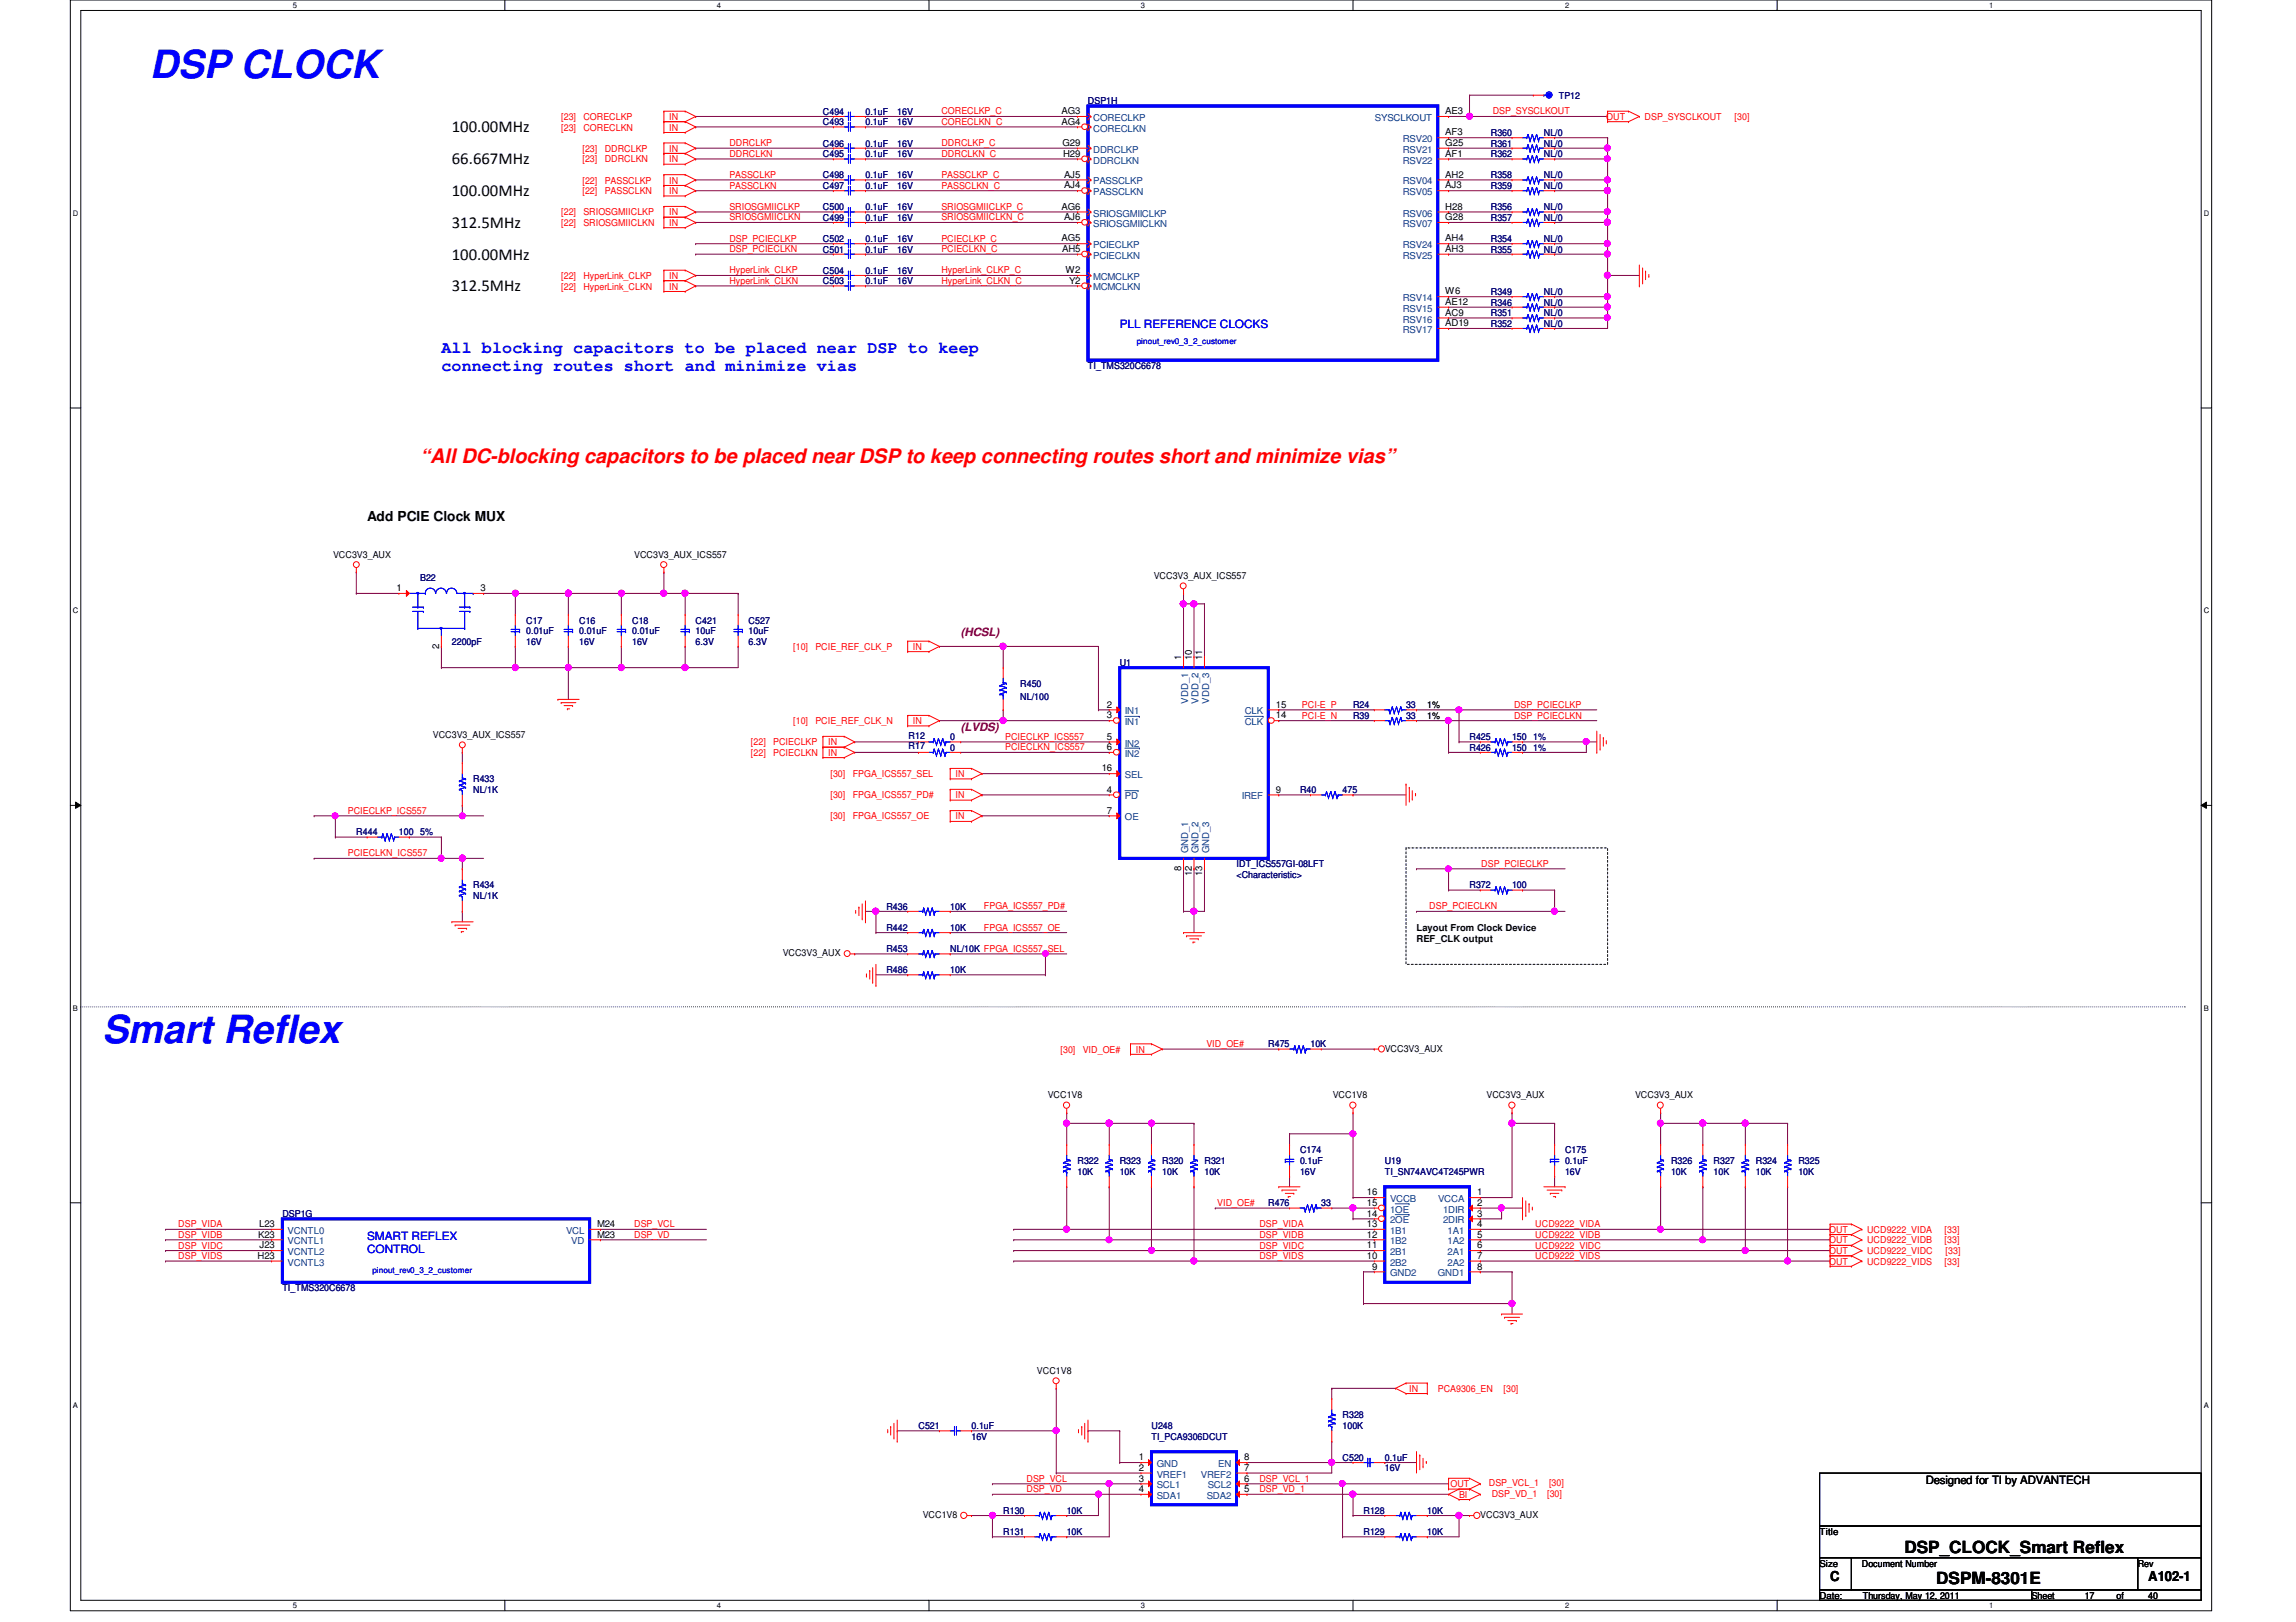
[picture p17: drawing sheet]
<svg xmlns="http://www.w3.org/2000/svg" width="297mm" height="210mm" viewBox="0 0 297 210" stroke-linecap="round" stroke-linejoin="round" font-family="sans-serif">
<defs><g id="words">
<g font-size="5" fill="#00f">
<text x="19.4" y="10.1">DSP CLOCK</text>
<text x="13.2" y="134.9">Smart Reflex</text>
</g>
<text font-size="2.6" fill="#f00" x="54.4" y="59.9">“All DC-blocking capacitors to be placed near DSP to keep connecting routes short and minimize vias”</text>
<g font-size="2.2">
<text x="58.5" y="17.1">100.00MHz</text>
<text x="58.5" y="21.3">66.667MHz</text>
<text x="58.5" y="29.5">312.5MHz</text>
<text x="58.5" y="25.4">100.00MHz</text>
<text x="58.5" y="33.6">100.00MHz</text>
<text x="58.5" y="37.7">312.5MHz</text>
<text x="246.4" y="200.9">DSP_CLOCK_Smart Reflex</text>
<text x="250.5" y="205">DSPM-8301E</text>
</g>
<g font-size="2.2" fill="#00f">
<text x="57.1" y="45.6">All blocking capacitors to be placed near DSP to keep</text>
<text x="57.1" y="48">connecting routes short and minimize vias</text>
</g>
<g font-size="1.8">
<text x="47.5" y="67.5">Add PCIE Clock MUX</text>
<text x="236.8" y="204.6">C</text>
<text x="277.9" y="204.6">A102-1</text>
</g>
<g font-size="1.5" fill="#00f">
<text x="144.9" y="42.5">PLL REFERENCE CLOCKS</text>
<text x="47.5" y="160.4">SMART REFLEX</text>
<text x="47.5" y="162.2">CONTROL</text>
</g>
<g font-size="1.5" fill="#800000">
<text x="124.3" y="82.3">(HCSL)</text>
<text x="124.3" y="94.6">(LVDS)</text>
</g>
<text font-size="1.5" x="249.1" y="192">Designed for TI by ADVANTECH</text>
<g font-size="1.2" fill="#f00">
<text x="72.6" y="15.5">[23]</text>
<text x="72.6" y="16.9">[23]</text>
<text x="75.5" y="15.5">CORECLKP</text>
<text x="75.5" y="16.9">CORECLKN</text>
<text x="86.6" y="15.5">IN</text>
<text x="86.6" y="16.9">IN</text>
<text x="121.8" y="14.8">CORECLKP_C</text>
<text x="121.8" y="16.2">CORECLKN_C</text>
<text x="193.1" y="14.8">DSP_SYSCLKOUT</text>
<text x="207.8" y="15.5">OUT</text>
<text x="212.8" y="15.5">DSP_SYSCLKOUT</text>
<text x="224.4" y="15.5">[30]</text>
<text x="75.3" y="23.7">[22]</text>
<text x="75.3" y="19.6">[23]</text>
<text x="75.3" y="21">[23]</text>
<text x="78.2" y="23.7">PASSCLKP</text>
<text x="78.2" y="19.6">DDRCLKP</text>
<text x="78.2" y="21">DDRCLKN</text>
<text x="86.6" y="23.7">IN</text>
<text x="86.6" y="19.6">IN</text>
<text x="86.6" y="21">IN</text>
<text x="94.4" y="18.9">DDRCLKP</text>
<text x="94.4" y="20.3">DDRCLKN</text>
<text x="94.4" y="23">PASSCLKP</text>
<text x="121.8" y="20.3">DDRCLKN_C</text>
<text x="121.8" y="18.9">DDRCLKP_C</text>
<text x="121.8" y="23">PASSCLKP_C</text>
<text x="72.6" y="27.9">[22]</text>
<text x="72.6" y="29.3">[22]</text>
<text x="75.3" y="25.1">[22]</text>
<text x="75.5" y="27.9">SRIOSGMIICLKP</text>
<text x="75.5" y="29.3">SRIOSGMIICLKN</text>
<text x="78.2" y="25.1">PASSCLKN</text>
<text x="86.6" y="25.1">IN</text>
<text x="86.6" y="27.9">IN</text>
<text x="86.6" y="29.3">IN</text>
<text x="94.4" y="24.4">PASSCLKN</text>
<text x="94.4" y="27.2">SRIOSGMIICLKP</text>
<text x="94.4" y="28.5">SRIOSGMIICLKN</text>
<text x="121.8" y="24.4">PASSCLKN_C</text>
<text x="121.8" y="28.5">SRIOSGMIICLKN_C</text>
<text x="121.8" y="27.2">SRIOSGMIICLKP_C</text>
<text x="94.4" y="35.4">HyperLink_CLKP</text>
<text x="94.4" y="31.3">DSP_PCIECLKP</text>
<text x="94.4" y="32.6">DSP_PCIECLKN</text>
<text x="121.8" y="32.6">PCIECLKN_C</text>
<text x="121.8" y="31.3">PCIECLKP_C</text>
<text x="121.8" y="35.4">HyperLink_CLKP_C</text>
<text x="72.6" y="36.1">[22]</text>
<text x="72.6" y="37.5">[22]</text>
<text x="75.5" y="36.1">HyperLink_CLKP</text>
<text x="75.5" y="37.5">HyperLink_CLKN</text>
<text x="86.6" y="36.1">IN</text>
<text x="86.6" y="37.5">IN</text>
<text x="94.4" y="36.7">HyperLink_CLKN</text>
<text x="121.8" y="36.7">HyperLink_CLKN_C</text>
<text x="102.6" y="84.1">[10]</text>
<text x="105.5" y="84.1">PCIE_REF_CLK_P</text>
<text x="118.1" y="84.1">IN</text>
<text x="102.6" y="93.7">[10]</text>
<text x="105.5" y="93.7">PCIE_REF_CLK_N</text>
<text x="118.1" y="93.7">IN</text>
<text x="130" y="95.8">PCIECLKP_ICS557</text>
<text x="168.4" y="91.6">PCI-E_P</text>
<text x="168.4" y="93">PCI-E_N</text>
<text x="195.9" y="91.6">DSP_PCIECLKP</text>
<text x="195.9" y="93">DSP_PCIECLKN</text>
<text x="97.2" y="97.8">[22]</text>
<text x="97.2" y="96.4">[22]</text>
<text x="100" y="97.8">PCIECLKN</text>
<text x="100" y="96.4">PCIECLKP</text>
<text x="107.1" y="97.8">IN</text>
<text x="107.1" y="96.4">IN</text>
<text x="107.4" y="100.6">[30]</text>
<text x="110.3" y="100.6">FPGA_ICS557_SEL</text>
<text x="123.6" y="100.6">IN</text>
<text x="130" y="97.1">PCIECLKN_ICS557</text>
<text x="45" y="105.3">PCIECLKP_ICS557</text>
<text x="107.4" y="103.3">[30]</text>
<text x="107.4" y="106">[30]</text>
<text x="110.3" y="103.3">FPGA_ICS557_PD#</text>
<text x="110.3" y="106">FPGA_ICS557_OE</text>
<text x="123.6" y="103.3">IN</text>
<text x="123.6" y="106">IN</text>
<text x="45" y="110.8">PCIECLKN_ICS557</text>
<text x="191.6" y="112.2">DSP_PCIECLKP</text>
<text x="127.3" y="117.7">FPGA_ICS557_PD#</text>
<text x="184.9" y="117.7">DSP_PCIECLKN</text>
<text x="127.3" y="120.4">FPGA_ICS557_OE</text>
<text x="137.2" y="136.2">[30]</text>
<text x="140.1" y="136.2">VID_OE#</text>
<text x="146.9" y="136.2">IN</text>
<text x="156.1" y="135.5">VID_OE#</text>
<text x="23.1" y="158.8">DSP_VIDA</text>
<text x="23.1" y="160.2">DSP_VIDB</text>
<text x="23.1" y="161.6">DSP_VIDC</text>
<text x="82" y="158.8">DSP_VCL</text>
<text x="82" y="160.2">DSP_VD</text>
<text x="157.5" y="156.1">VID_OE#</text>
<text x="162.9" y="158.8">DSP_VIDA</text>
<text x="162.9" y="160.2">DSP_VIDB</text>
<text x="162.9" y="161.6">DSP_VIDC</text>
<text x="198.6" y="160.2">UCD9222_VIDB</text>
<text x="198.6" y="158.8">UCD9222_VIDA</text>
<text x="198.6" y="161.6">UCD9222_VIDC</text>
<text x="236.6" y="159.6">OUT</text>
<text x="236.6" y="160.9">OUT</text>
<text x="241.6" y="159.6">UCD9222_VIDA</text>
<text x="241.6" y="160.9">UCD9222_VIDB</text>
<text x="251.6" y="159.6">[33]</text>
<text x="251.6" y="160.9">[33]</text>
<text x="23.1" y="162.9">DSP_VIDS</text>
<text x="162.9" y="162.9">DSP_VIDS</text>
<text x="198.6" y="162.9">UCD9222_VIDS</text>
<text x="236.6" y="162.3">OUT</text>
<text x="236.6" y="163.7">OUT</text>
<text x="241.6" y="162.3">UCD9222_VIDC</text>
<text x="241.6" y="163.7">UCD9222_VIDS</text>
<text x="251.6" y="163.7">[33]</text>
<text x="251.7" y="162.3">[33]</text>
<text x="182.3" y="180.1">IN</text>
<text x="186" y="180.1">PCA9306_EN</text>
<text x="194.5" y="180.1">[30]</text>
<text x="132.8" y="191.8">DSP_VCL</text>
<text x="162.9" y="191.8">DSP_VCL_1</text>
<text x="132.8" y="193.1">DSP_VD</text>
<text x="162.9" y="193.1">DSP_VD_1</text>
<text x="187.7" y="192.4">OUT</text>
<text x="188.8" y="193.8">BI</text>
<text x="192.6" y="192.3">DSP_VCL_1</text>
<text x="193" y="193.7">DSP_VD_1</text>
<text x="200.1" y="193.7">[30]</text>
<text x="200.4" y="192.3">[30]</text>
</g>
<g font-size="1.2" fill="#000080">
<text x="106.5" y="16.2">C493</text>
<text x="106.5" y="14.9">C494</text>
<text x="112" y="16.2">0.1uF</text>
<text x="112" y="14.9">0.1uF</text>
<text x="116.1" y="16.2">16V</text>
<text x="116.1" y="14.9">16V</text>
<text x="140.8" y="13.5">DSP1H</text>
<text x="192.9" y="17.6">R360</text>
<text x="199.7" y="17.6">NL/0</text>
<text x="201.7" y="12.8">TP12</text>
<text x="106.5" y="23.1">C498</text>
<text x="106.5" y="20.3">C495</text>
<text x="106.5" y="19">C496</text>
<text x="112" y="23.1">0.1uF</text>
<text x="112" y="20.3">0.1uF</text>
<text x="112" y="19">0.1uF</text>
<text x="116.1" y="23.1">16V</text>
<text x="116.1" y="20.3">16V</text>
<text x="116.1" y="19">16V</text>
<text x="192.9" y="23.1">R358</text>
<text x="192.9" y="19">R361</text>
<text x="192.9" y="20.3">R362</text>
<text x="199.7" y="23.1">NL/0</text>
<text x="199.7" y="19">NL/0</text>
<text x="199.7" y="20.3">NL/0</text>
<text x="106.5" y="28.6">C499</text>
<text x="106.5" y="27.2">C500</text>
<text x="106.5" y="24.4">C497</text>
<text x="112" y="28.6">0.1uF</text>
<text x="112" y="27.2">0.1uF</text>
<text x="112" y="24.4">0.1uF</text>
<text x="116.1" y="28.6">16V</text>
<text x="116.1" y="27.2">16V</text>
<text x="116.1" y="24.4">16V</text>
<text x="192.9" y="24.4">R359</text>
<text x="192.9" y="27.2">R356</text>
<text x="192.9" y="28.6">R357</text>
<text x="199.7" y="24.4">NL/0</text>
<text x="199.7" y="27.2">NL/0</text>
<text x="199.7" y="28.6">NL/0</text>
<text x="106.5" y="31.3">C502</text>
<text x="106.5" y="35.4">C504</text>
<text x="106.5" y="32.7">C501</text>
<text x="112" y="31.3">0.1uF</text>
<text x="112" y="35.4">0.1uF</text>
<text x="112" y="32.7">0.1uF</text>
<text x="116.1" y="31.3">16V</text>
<text x="116.1" y="35.4">16V</text>
<text x="116.1" y="32.7">16V</text>
<text x="192.9" y="31.3">R354</text>
<text x="192.9" y="32.7">R355</text>
<text x="199.7" y="31.3">NL/0</text>
<text x="199.7" y="32.7">NL/0</text>
<text x="106.5" y="36.8">C503</text>
<text x="112" y="36.8">0.1uF</text>
<text x="116.1" y="36.8">16V</text>
<text x="192.9" y="40.9">R351</text>
<text x="192.9" y="39.5">R346</text>
<text x="192.9" y="38.1">R349</text>
<text x="199.7" y="40.9">NL/0</text>
<text x="199.7" y="39.5">NL/0</text>
<text x="199.7" y="38.1">NL/0</text>
<text x="140.8" y="47.8">TI_TMS320C6678</text>
<text x="192.9" y="42.3">R352</text>
<text x="199.7" y="42.3">NL/0</text>
<text x="54.4" y="75.2">B22</text>
<text x="58.5" y="83.4">2200pF</text>
<text x="68.1" y="80.7">C17</text>
<text x="68.1" y="82">0.01uF</text>
<text x="68.1" y="83.4">16V</text>
<text x="74.9" y="80.7">C16</text>
<text x="74.9" y="82">0.01uF</text>
<text x="74.9" y="83.4">16V</text>
<text x="81.8" y="80.7">C18</text>
<text x="81.8" y="82">0.01uF</text>
<text x="81.8" y="83.4">16V</text>
<text x="90" y="80.7">C421</text>
<text x="90" y="82">10uF</text>
<text x="90" y="83.4">6.3V</text>
<text x="96.9" y="80.7">C527</text>
<text x="96.9" y="82">10uF</text>
<text x="96.9" y="83.4">6.3V</text>
<text x="132" y="88.9">R450</text>
<text x="144.9" y="86.1">U1</text>
<text x="117.6" y="95.6">R12</text>
<text x="122.9" y="95.8">0</text>
<text x="132" y="90.6">NL/100</text>
<text x="175" y="93">R39</text>
<text x="175" y="91.7">R24</text>
<text x="181.9" y="93">33</text>
<text x="181.9" y="91.7">33</text>
<text x="190.1" y="95.8">R425</text>
<text x="195.6" y="95.8">150 1%</text>
<text x="61.2" y="101.3">R433</text>
<text x="117.6" y="97">R17</text>
<text x="122.9" y="97.2">0</text>
<text x="190.1" y="97.2">R426</text>
<text x="195.6" y="97.2">150 1%</text>
<text x="61.2" y="102.6">NL/1K</text>
<text x="168.2" y="102.6">R40</text>
<text x="173.7" y="102.6">475</text>
<text x="46.1" y="108.1">R444</text>
<text x="51.6" y="108.1">100 5%</text>
<text x="160" y="113.6">&lt;Characteristic&gt;</text>
<text x="160" y="112.2">IDT_ICS557GI-08LFT</text>
<text x="61.2" y="115">R434</text>
<text x="61.2" y="116.3">NL/1K</text>
<text x="114.7" y="117.7">R436</text>
<text x="122.9" y="117.7">10K</text>
<text x="190.1" y="115">R372</text>
<text x="195.6" y="115">100</text>
<text x="114.7" y="125.9">R486</text>
<text x="114.7" y="123.2">R453</text>
<text x="114.7" y="120.4">R442</text>
<text x="122.9" y="125.9">10K</text>
<text x="122.9" y="123.2">NL/10K FPGA_ICS557_SEL</text>
<text x="122.9" y="120.4">10K</text>
<text x="164.1" y="135.6">R475</text>
<text x="169.5" y="135.6">10K</text>
<text x="168.2" y="149.3">C174</text>
<text x="202.5" y="149.3">C175</text>
<text x="139.4" y="150.6">R322</text>
<text x="139.4" y="152">10K</text>
<text x="144.9" y="150.6">R323</text>
<text x="144.9" y="152">10K</text>
<text x="150.4" y="150.6">R320</text>
<text x="150.4" y="152">10K</text>
<text x="155.8" y="150.6">R321</text>
<text x="155.8" y="152">10K</text>
<text x="168.2" y="150.6">0.1uF</text>
<text x="168.2" y="152">16V</text>
<text x="179.2" y="150.6">U19</text>
<text x="179.2" y="152">TI_SN74AVC4T245PWR</text>
<text x="202.5" y="150.6">0.1uF</text>
<text x="202.5" y="152">16V</text>
<text x="216.2" y="150.6">R326</text>
<text x="216.2" y="152">10K</text>
<text x="221.7" y="150.6">R327</text>
<text x="221.7" y="152">10K</text>
<text x="227.2" y="150.6">R324</text>
<text x="227.2" y="152">10K</text>
<text x="232.7" y="150.6">R325</text>
<text x="232.7" y="152">10K</text>
<text x="36.5" y="157.5">DSP1G</text>
<text x="164.1" y="156.1">R476</text>
<text x="170.9" y="156.1">33</text>
<text x="36.5" y="167.1">TI_TMS320C6678</text>
<text x="118.8" y="184.9">C521</text>
<text x="125.7" y="184.9">0.1uF</text>
<text x="149" y="184.9">U248</text>
<text x="173.7" y="183.6">R328</text>
<text x="173.7" y="184.9">100K</text>
<text x="125.7" y="186.3">16V</text>
<text x="149" y="186.3">TI_PCA9306DCUT</text>
<text x="173.7" y="189">C520</text>
<text x="179.2" y="189">0.1uF</text>
<text x="179.2" y="190.4">16V</text>
<text x="129.8" y="195.9">R130</text>
<text x="138" y="195.9">10K</text>
<text x="176.4" y="195.9">R128</text>
<text x="184.7" y="195.9">10K</text>
<text x="129.8" y="198.6">R131</text>
<text x="138" y="198.6">10K</text>
<text x="176.4" y="198.6">R129</text>
<text x="184.7" y="198.6">10K</text>
</g>
<g font-size="1.2">
<text x="137.3" y="14.8">AG3</text>
<text x="137.3" y="16.1">AG4</text>
<text x="187" y="14.8">AE3</text>
<text x="187" y="17.5">AF3</text>
<text x="137.5" y="18.9">G29</text>
<text x="137.5" y="20.3">H29</text>
<text x="137.7" y="23">AJ5</text>
<text x="187" y="18.9">G25</text>
<text x="187" y="20.3">AF1</text>
<text x="187" y="23">AH2</text>
<text x="137.3" y="27.1">AG6</text>
<text x="137.7" y="24.4">AJ4</text>
<text x="137.7" y="28.5">AJ6</text>
<text x="187" y="24.4">AJ3</text>
<text x="187" y="27.1">H28</text>
<text x="187" y="28.5">G28</text>
<text x="137.3" y="31.2">AG5</text>
<text x="137.4" y="32.6">AH5</text>
<text x="137.8" y="35.3">W2</text>
<text x="187" y="31.2">AH4</text>
<text x="187" y="32.6">AH3</text>
<text x="138.3" y="36.7">Y2</text>
<text x="187" y="38.1">W6</text>
<text x="187" y="39.5">AE12</text>
<text x="187" y="40.9">AC9</text>
<text x="187" y="42.2">AD19</text>
<text x="43.1" y="72.2">VCC3V3_AUX</text>
<text x="51.3" y="76.5">1</text>
<text x="62.2" y="76.5">3</text>
<text x="82" y="72.2">VCC3V3_AUX_ICS557</text>
<text x="149.3" y="74.9">VCC3V3_AUX_ICS557</text>
<text x="56.8" y="83.9" transform="rotate(-90 56.8 83.9)">2</text>
<text x="152.8" y="85.4" transform="rotate(-90 152.8 85.4)">1</text>
<text x="154.2" y="85.4" transform="rotate(-90 154.2 85.4)">10</text>
<text x="155.5" y="85.4" transform="rotate(-90 155.5 85.4)">11</text>
<text x="56" y="95.5">VCC3V3_AUX_ICS557</text>
<text x="143.2" y="91.6">2</text>
<text x="143.2" y="93">3</text>
<text x="143.2" y="95.7">5</text>
<text x="165.1" y="93">14</text>
<text x="165.1" y="91.6">15</text>
<text x="184.7" y="93">1%</text>
<text x="184.7" y="91.7">1%</text>
<text x="142.5" y="99.8">16</text>
<text x="143.2" y="97.1">6</text>
<text x="143.2" y="102.6">4</text>
<text x="143.2" y="105.3">7</text>
<text x="165.1" y="102.6">9</text>
<text x="152.8" y="112.7" transform="rotate(-90 152.8 112.7)">8</text>
<text x="154.2" y="113.4" transform="rotate(-90 154.2 113.4)">12</text>
<text x="155.5" y="113.4" transform="rotate(-90 155.5 113.4)">13</text>
<text x="101.3" y="123.7">VCC3V3_AUX</text>
<text x="183.3" y="120.4">Layout From Clock Device</text>
<text x="183.3" y="121.9">REF_CLK output</text>
<text x="179.2" y="136.1">VCC3V3_AUX</text>
<text x="135.5" y="142.1">VCC1V8</text>
<text x="172.4" y="142.1">VCC1V8</text>
<text x="192.3" y="142.1">VCC3V3_AUX</text>
<text x="211.5" y="142.1">VCC3V3_AUX</text>
<text x="176.8" y="154.7">16</text>
<text x="191.1" y="154.7">1</text>
<text x="33.4" y="160.1">K23</text>
<text x="33.5" y="158.8">L23</text>
<text x="33.6" y="161.5">J23</text>
<text x="77.3" y="158.8">M24</text>
<text x="77.3" y="160.1">M23</text>
<text x="176.8" y="161.5">11</text>
<text x="176.8" y="160.1">12</text>
<text x="176.8" y="158.8">13</text>
<text x="176.8" y="157.4">14</text>
<text x="176.8" y="156">15</text>
<text x="191.1" y="156">2</text>
<text x="191.1" y="157.4">3</text>
<text x="191.1" y="158.8">4</text>
<text x="191.1" y="160.1">5</text>
<text x="191.1" y="161.5">6</text>
<text x="33.3" y="162.9">H23</text>
<text x="176.8" y="162.9">10</text>
<text x="177.5" y="164.3">9</text>
<text x="191.1" y="162.9">7</text>
<text x="191.1" y="164.3">8</text>
<text x="134.2" y="177.8">VCC1V8</text>
<text x="147.3" y="189">1</text>
<text x="147.3" y="190.3">2</text>
<text x="147.3" y="191.7">3</text>
<text x="160.9" y="191.7">6</text>
<text x="160.9" y="190.3">7</text>
<text x="160.9" y="189">8</text>
<text x="119.4" y="196.4">VCC1V8</text>
<text x="147.3" y="193.1">4</text>
<text x="160.9" y="193.1">5</text>
<text x="191.5" y="196.4">VCC3V3_AUX</text>
<text x="235.4" y="198.6">Title</text>
<text x="235.4" y="202.7">Size</text>
<text x="240.9" y="202.7">Document Number</text>
<text x="276.6" y="202.7">Rev</text>
<text x="235.4" y="206.9">Date:</text>
<text x="241" y="206.9">Thursday, May 12, 2011</text>
<text x="262.8" y="206.9">Sheet</text>
<text x="269.7" y="206.9">17</text>
<text x="273.8" y="206.9">of</text>
<text x="277.9" y="206.9">40</text>
</g>
<g font-size="1.2" fill="#004080">
<text x="141.4" y="15.7">CORECLKP</text>
<text x="141.4" y="17">CORECLKN</text>
<text x="177.9" y="15.7">SYSCLKOUT</text>
<text x="141.4" y="19.8">DDRCLKP</text>
<text x="141.4" y="21.2">DDRCLKN</text>
<text x="141.4" y="23.9">PASSCLKP</text>
<text x="181.5" y="18.4">RSV20</text>
<text x="181.5" y="19.8">RSV21</text>
<text x="181.5" y="21.2">RSV22</text>
<text x="181.5" y="23.9">RSV04</text>
<text x="141.4" y="25.3">PASSCLKN</text>
<text x="141.4" y="28">SRIOSGMIICLKP</text>
<text x="141.4" y="29.4">SRIOSGMIICLKN</text>
<text x="181.5" y="25.3">RSV05</text>
<text x="181.5" y="28">RSV06</text>
<text x="181.5" y="29.4">RSV07</text>
<text x="141.4" y="32.1">PCIECLKP</text>
<text x="141.4" y="33.5">PCIECLKN</text>
<text x="181.5" y="32.1">RSV24</text>
<text x="181.5" y="33.5">RSV25</text>
<text x="141.4" y="37.6">MCMCLKN</text>
<text x="141.4" y="36.2">MCMCLKP</text>
<text x="181.5" y="39">RSV14</text>
<text x="181.5" y="40.3">RSV15</text>
<text x="181.5" y="41.7">RSV16</text>
<text x="181.5" y="43.1">RSV17</text>
<text x="145.5" y="92.5">IN1</text>
<text x="145.5" y="93.9">IN1</text>
<text x="153.7" y="91.1" transform="rotate(-90 153.7 91.1)">VDD_1</text>
<text x="155.1" y="91.1" transform="rotate(-90 155.1 91.1)">VDD_2</text>
<text x="156.4" y="91.1" transform="rotate(-90 156.4 91.1)">VDD_3</text>
<text x="161" y="93.9">CLK</text>
<text x="161" y="92.5">CLK</text>
<text x="145.5" y="96.6">IN2</text>
<text x="145.5" y="98">IN2</text>
<text x="145.5" y="100.7">SEL</text>
<text x="145.5" y="103.5">PD</text>
<text x="145.5" y="106.2">OE</text>
<text x="160.7" y="103.5">IREF</text>
<text x="153.7" y="110.4" transform="rotate(-90 153.7 110.4)">GND_1</text>
<text x="155.1" y="110.4" transform="rotate(-90 155.1 110.4)">GND_2</text>
<text x="156.4" y="110.4" transform="rotate(-90 156.4 110.4)">GND_3</text>
<text x="179.8" y="155.6">VCCB</text>
<text x="186.1" y="155.6">VCCA</text>
<text x="37.2" y="159.7">VCNTL0</text>
<text x="37.2" y="161">VCNTL1</text>
<text x="73.2" y="159.7">VCL</text>
<text x="73.9" y="161">VD</text>
<text x="179.8" y="161">1B2</text>
<text x="179.8" y="159.7">1B1</text>
<text x="179.8" y="158.3">2OE</text>
<text x="179.8" y="156.9">1OE</text>
<text x="186.7" y="156.9">1DIR</text>
<text x="186.7" y="158.3">2DIR</text>
<text x="187.3" y="159.7">1A1</text>
<text x="187.3" y="161">1A2</text>
<text x="37.2" y="162.4">VCNTL2</text>
<text x="37.2" y="163.8">VCNTL3</text>
<text x="179.8" y="165.2">GND2</text>
<text x="179.8" y="163.8">2B2</text>
<text x="179.8" y="162.4">2B1</text>
<text x="186" y="165.2">GND1</text>
<text x="187.3" y="162.4">2A1</text>
<text x="187.3" y="163.8">2A2</text>
<text x="149.6" y="189.9">GND</text>
<text x="149.6" y="191.2">VREF1</text>
<text x="155.4" y="191.2">VREF2</text>
<text x="157.6" y="189.9">EN</text>
<text x="149.6" y="192.6">SCL1</text>
<text x="149.6" y="194">SDA1</text>
<text x="156.1" y="194">SDA2</text>
<text x="156.2" y="192.6">SCL2</text>
</g>
<g font-size="1.1" fill="#00f">
<text x="147.1" y="44.6">pinout_rev0_3_2_customer</text>
<text x="48.2" y="164.7">pinout_rev0_3_2_customer</text>
</g>
<g font-size="1">
<text x="37.9" y="1">5</text>
<text x="92.7" y="1">4</text>
<text x="147.6" y="1">3</text>
<text x="202.5" y="1">2</text>
<text x="257.3" y="1">1</text>
<text x="9.4" y="27.9">D</text>
<text x="285.1" y="27.9">D</text>
<text x="9.4" y="79.4">C</text>
<text x="285.1" y="79.4">C</text>
<text x="9.4" y="130.8">B</text>
<text x="285.1" y="130.8">B</text>
<text x="9.4" y="182.2">A</text>
<text x="285.1" y="182.2">A</text>
<text x="37.9" y="208.1">5</text>
<text x="92.7" y="208.1">4</text>
<text x="147.6" y="208.1">3</text>
<text x="202.5" y="208.1">2</text>
<text x="257.3" y="208.1">1</text>
</g>
</g></defs>
<path d="M9.1 0h277v208.4h-277zM10.5 1.4h274.3v205.7h-274.3z" fill="none" stroke="#000" stroke-width=".13"/>
<g fill="#fff">
<path d="M37.9 .1h.5v1.1h-.5z"/>
<path d="M37.9 207.2h.5v1.1h-.5z"/>
</g>
<path d="M65.3 0v1.4M65.3 207.1v1.3" fill="none" stroke="#000" stroke-width=".13"/>
<g fill="#fff">
<path d="M92.7 .1h.6v1.1h-.6z"/>
<path d="M92.7 207.2h.6v1.1h-.6z"/>
</g>
<path d="M120.2 0v1.4M120.2 207.1v1.3" fill="none" stroke="#000" stroke-width=".13"/>
<g fill="#fff">
<path d="M147.6 .1h.6v1.1h-.6z"/>
<path d="M147.6 207.2h.6v1.1h-.6z"/>
</g>
<path d="M175 0v1.4M175 207.1v1.3" fill="none" stroke="#000" stroke-width=".13"/>
<g fill="#fff">
<path d="M202.5 .1h.5v1.1h-.5z"/>
<path d="M202.5 207.2h.5v1.1h-.5z"/>
</g>
<path d="M229.9 0v1.4M229.9 207.1v1.3" fill="none" stroke="#000" stroke-width=".13"/>
<g fill="#fff">
<path d="M257.3 .1h.6v1.1h-.6z"/>
<path d="M257.3 207.2h.6v1.1h-.6z"/>
<path d="M9.4 27.1h.8v1.1h-.8z"/>
<path d="M285.1 27.1h.7v1.1h-.7z"/>
<path d="M9.4 78.5h.8v1.1h-.8z"/>
<path d="M285.1 78.5h.7v1.1h-.7z"/>
</g>
<path d="M9.1 52.8h1.4M284.8 52.8h1.3" fill="none" stroke="#000" stroke-width=".13"/>
<g fill="#fff">
<path d="M9.4 129.9h.7v1.1h-.7z"/>
<path d="M285.1 129.9h.6v1.1h-.6z"/>
</g>
<path d="M9.1 104.2h1.4M9.8 103.8l.7 .4-.7 .4zM284.8 104.2l.6-.4v.8zM284.8 104.2h1.3" fill="none" stroke="#000" stroke-width=".13"/>
<path d="M9.8 103.8l.7 .4-.7 .4zM284.8 104.2l.6-.4v.8z" fill="#000"/>
<g fill="#fff">
<path d="M9.4 181.4h.7v1.1h-.7z"/>
<path d="M285.1 181.4h.6v1.1h-.6z"/>
</g>
<path d="M9.1 155.7h1.4M284.8 155.7h1.3" fill="none" stroke="#000" stroke-width=".13"/>
<path d="M10.5 130.3h272.2M282.7 130.3h.1" fill="none" stroke="#000" stroke-width=".13" stroke-dasharray="0 .3"/>
<path d="M181.9 109.7h26.1v15.1h-26.1z" fill="none" stroke="#000" stroke-width=".13" stroke-dasharray=".3 .3"/>
<path d="M190.1 15.1h.1M190.1 15.1h17.9" fill="none" stroke="#800040" stroke-width=".13"/>
<circle cx="190.1" cy="15" r=".39" fill="#f0f"/>
<circle cx="190.1" cy="15" r=".39" fill="none" stroke="#f0f" stroke-width=".13"/>
<g fill="none" stroke="#800040" stroke-width=".13">
<path d="M90 19.2h.1M90 15.1h.1M90 16.4h.1M90 19.2h17.8M90 15.1h17.8M90 16.4h17.8M112 15.1h.1M112 16.4h.1M112 19.2h.1M112 19.2h27.4M112 15.1h27.4M112 16.4h27.4"/>
<path d="M90 20.6h.1M90 23.3h.1M90 24.7h.1M90 27.4h.1M90 28.8h.1M90 35.6h.1M90 37h.1M90 20.6h17.8M90 23.3h17.8M90 24.7h17.8M90 27.4h17.8M90 28.8h17.8"/>
<path d="M90 35.6h17.8M90 37h17.8M112 20.6h.1M112 24.7h.1M112 23.3h.1M112 28.8h.1M112 27.4h.1M112 32.9h.1M112 31.5h.1M112 37h.1M112 35.6h.1M112 20.6h27.4"/>
<path d="M112 23.3h27.4M112 24.7h27.4M112 27.4h27.4M112 28.8h27.4M112 35.6h27.4M112 37h27.4M112 32.9h27.4M112 31.5h27.4M187.4 39.8h.1M187.4 39.8h8.2M201.1 39.8h.1M208 38.4h.1"/>
<path d="M208 38.4v1.4h-6.9"/>
</g>
<circle cx="207.9" cy="38.4" r=".39" fill="#f0f"/>
<circle cx="207.9" cy="38.4" r=".39" fill="none" stroke="#f0f" stroke-width=".13"/>
<path d="M208 35.6h.1M208 35.6h4.1M208 35.6v2.8" fill="none" stroke="#800040" stroke-width=".13"/>
<circle cx="207.9" cy="35.6" r=".39" fill="#f0f"/>
<circle cx="207.9" cy="35.6" r=".39" fill="none" stroke="#f0f" stroke-width=".13"/>
<g fill="none" stroke="#800040" stroke-width=".13">
<path d="M187.4 38.4h.1M187.4 38.4h8.2M201.1 38.4h.1M201.1 38.4h6.9M208 39.8h.1M208 39.8v1.3h-6.9M187.4 41.1h.1M187.4 42.5h.1M187.4 41.1h8.2M187.4 42.5h8.2M201.1 41.1h.1M201.1 42.5h.1"/>
<path d="M201.1 42.5h6.9"/>
</g>
<circle cx="207.9" cy="39.7" r=".39" fill="#f0f"/>
<circle cx="207.9" cy="39.7" r=".39" fill="none" stroke="#f0f" stroke-width=".13"/>
<path d="M208 41.1h.1M208 41.1v1.4" fill="none" stroke="#800040" stroke-width=".13"/>
<circle cx="207.9" cy="41.1" r=".38" fill="#f0f"/>
<circle cx="207.9" cy="41.1" r=".38" fill="none" stroke="#f0f" stroke-width=".13"/>
<path d="M187.4 31.5h.1M187.4 32.9h.1M187.4 31.5h8.2M187.4 32.9h8.2M201.1 31.5h.1M201.1 32.9h.1M201.1 31.5h6.9M208 31.5h.1M208 31.5v1.4h-6.9" fill="none" stroke="#800040" stroke-width=".13"/>
<circle cx="207.9" cy="32.9" r=".39" fill="#f0f"/>
<circle cx="207.9" cy="32.9" r=".39" fill="none" stroke="#f0f" stroke-width=".13"/>
<circle cx="207.9" cy="31.5" r=".39" fill="#f0f"/>
<circle cx="207.9" cy="31.5" r=".39" fill="none" stroke="#f0f" stroke-width=".13"/>
<path d="M187.4 27.4h.1M187.4 27.4h8.2M201.1 27.4h.1M201.1 27.4h6.9" fill="none" stroke="#800040" stroke-width=".13"/>
<circle cx="207.9" cy="27.4" r=".38" fill="#f0f"/>
<circle cx="207.9" cy="27.4" r=".38" fill="none" stroke="#f0f" stroke-width=".13"/>
<path d="M187.4 28.8h.1M187.4 28.8h8.2M201.1 28.8h.1M208 27.4h.1M208 27.4v1.4h-6.9" fill="none" stroke="#800040" stroke-width=".13"/>
<circle cx="207.9" cy="28.8" r=".39" fill="#f0f"/>
<circle cx="207.9" cy="28.8" r=".39" fill="none" stroke="#f0f" stroke-width=".13"/>
<path d="M187.4 23.3h.1M187.4 24.7h.1M187.4 23.3h8.2M187.4 24.7h8.2M201.1 23.3h.1M201.1 24.7h.1M201.1 23.3h6.9M208 23.3h.1M208 23.3v1.4h-6.9" fill="none" stroke="#800040" stroke-width=".13"/>
<circle cx="207.9" cy="24.7" r=".39" fill="#f0f"/>
<circle cx="207.9" cy="24.7" r=".39" fill="none" stroke="#f0f" stroke-width=".13"/>
<circle cx="207.9" cy="23.3" r=".38" fill="#f0f"/>
<circle cx="207.9" cy="23.3" r=".38" fill="none" stroke="#f0f" stroke-width=".13"/>
<path d="M187.4 17.8h.1M187.4 19.2h.1M187.4 17.8h8.2M187.4 19.2h8.2M201.1 17.8h.1M201.1 19.2h.1M201.1 17.8h6.9M201.1 19.2h6.9M187.4 20.6h.1M187.4 20.6h8.2M201.1 20.6h.1M201.1 20.6h6.9" fill="none" stroke="#800040" stroke-width=".13"/>
<circle cx="207.9" cy="20.5" r=".38" fill="#f0f"/>
<circle cx="207.9" cy="20.5" r=".38" fill="none" stroke="#f0f" stroke-width=".13"/>
<path d="M208 20.6h.1M208 20.6v2.7" fill="none" stroke="#800040" stroke-width=".13"/>
<circle cx="207.9" cy="23.3" r=".38" fill="#f0f"/>
<circle cx="207.9" cy="23.3" r=".38" fill="none" stroke="#f0f" stroke-width=".13"/>
<g fill="none" stroke="#800040" stroke-width=".13">
<path d="M208 17.8h.1M208 17.8v1.4M208 32.9h.1M208 32.9v2.7M21.4 159.1h.1M21.4 159.1h13.7M77.7 159.1h.1M77.7 159.1h13.7M149 145.4h.1M149 145.4v2.7M149 145.4h5.5M21.4 160.4h.1"/>
<path d="M21.4 161.8h.1M21.4 163.2h.1M21.4 160.4h13.7M21.4 161.8h13.7M21.4 163.2h13.7M77.7 160.4h.1M77.7 160.4h13.7"/>
</g>
<circle cx="149" cy="145.3" r=".39" fill="#f0f"/>
<circle cx="149" cy="145.3" r=".39" fill="none" stroke="#f0f" stroke-width=".13"/>
<path d="M138 159.1h.1M138 159.1h39.8" fill="none" stroke="#800040" stroke-width=".13"/>
<circle cx="138" cy="159.1" r=".4" fill="#f0f"/>
<circle cx="138" cy="159.1" r=".4" fill="none" stroke="#f0f" stroke-width=".13"/>
<path d="M143.5 160.4h.1M143.5 160.4h34.3" fill="none" stroke="#800040" stroke-width=".13"/>
<circle cx="143.5" cy="160.4" r=".39" fill="#f0f"/>
<circle cx="143.5" cy="160.4" r=".39" fill="none" stroke="#f0f" stroke-width=".13"/>
<path d="M149 161.8h.1M149 161.8h28.8" fill="none" stroke="#800040" stroke-width=".13"/>
<circle cx="149" cy="161.8" r=".39" fill="#f0f"/>
<circle cx="149" cy="161.8" r=".39" fill="none" stroke="#f0f" stroke-width=".13"/>
<path d="M154.5 163.2h.1M154.5 163.2h23.3" fill="none" stroke="#800040" stroke-width=".13"/>
<circle cx="154.4" cy="163.2" r=".4" fill="#f0f"/>
<circle cx="154.4" cy="163.2" r=".4" fill="none" stroke="#f0f" stroke-width=".13"/>
<path d="M214.8 159.1h.1M214.8 159.1h22" fill="none" stroke="#800040" stroke-width=".13"/>
<circle cx="214.8" cy="159.1" r=".39" fill="#f0f"/>
<circle cx="214.8" cy="159.1" r=".39" fill="none" stroke="#f0f" stroke-width=".13"/>
<path d="M220.3 160.4h.1M220.3 160.4h16.5" fill="none" stroke="#800040" stroke-width=".13"/>
<circle cx="220.3" cy="160.4" r=".39" fill="#f0f"/>
<circle cx="220.3" cy="160.4" r=".39" fill="none" stroke="#f0f" stroke-width=".13"/>
<path d="M225.8 161.8h.1M225.8 161.8h11" fill="none" stroke="#800040" stroke-width=".13"/>
<circle cx="225.8" cy="161.8" r=".4" fill="#f0f"/>
<circle cx="225.8" cy="161.8" r=".4" fill="none" stroke="#f0f" stroke-width=".13"/>
<path d="M231.3 163.2h.1M231.3 163.2h5.5" fill="none" stroke="#800040" stroke-width=".13"/>
<circle cx="231.3" cy="163.2" r=".39" fill="#f0f"/>
<circle cx="231.3" cy="163.2" r=".39" fill="none" stroke="#f0f" stroke-width=".13"/>
<path d="M143.5 145.4h.1M143.5 145.4h5.5M201.1 152.2h.1M201.1 152.2v1.4M131.1 161.8h.1M131.1 161.8h17.9M195.6 168.7h.1M195.6 168.7v1.4" fill="none" stroke="#800040" stroke-width=".13"/>
<circle cx="143.5" cy="145.3" r=".4" fill="#f0f"/>
<circle cx="143.5" cy="145.3" r=".4" fill="none" stroke="#f0f" stroke-width=".13"/>
<path d="M143.5 145.4h.1M143.5 145.4v2.7M225.8 145.4h.1M225.8 145.4v2.7M225.8 145.4h5.5M131.1 163.2h.1M131.1 163.2h23.4" fill="none" stroke="#800040" stroke-width=".13"/>
<circle cx="225.8" cy="145.3" r=".4" fill="#f0f"/>
<circle cx="225.8" cy="145.3" r=".4" fill="none" stroke="#f0f" stroke-width=".13"/>
<path d="M220.3 145.4h.1M220.3 145.4h5.5" fill="none" stroke="#800040" stroke-width=".13"/>
<circle cx="220.3" cy="145.3" r=".4" fill="#f0f"/>
<circle cx="220.3" cy="145.3" r=".4" fill="none" stroke="#f0f" stroke-width=".13"/>
<g fill="none" stroke="#800040" stroke-width=".13">
<path d="M214.8 153.6h.1M214.8 144h.1M214.8 145.4h.1M214.8 144v1.4M214.8 153.6v5.5M214.8 145.4h5.5M220.3 145.4h.1M220.3 153.6h.1M220.3 145.4v2.7M220.3 153.6v6.8M225.8 153.6h.1M225.8 153.6v8.2"/>
<path d="M231.3 153.6h.1M231.3 153.6v9.6"/>
</g>
<circle cx="220.3" cy="145.3" r=".4" fill="#f0f"/>
<circle cx="220.3" cy="145.3" r=".4" fill="none" stroke="#f0f" stroke-width=".13"/>
<circle cx="214.8" cy="145.3" r=".39" fill="#f0f"/>
<circle cx="214.8" cy="145.3" r=".39" fill="none" stroke="#f0f" stroke-width=".13"/>
<g fill="none" stroke="#800040" stroke-width=".13">
<path d="M131.1 159.1h.1M138 153.6h.1M138 144h.1M138 145.4h.1M138 153.6v5.5h-6.9M138 144v1.4M138 145.4h5.5M143.5 153.6h.1M143.5 153.6v6.8h-12.4M149 153.6h.1M149 153.6v8.2M154.5 153.6h.1"/>
<path d="M154.5 153.6v9.6M191.5 159.1h.1M191.5 159.1h23.3M214.8 145.4h.1M214.8 145.4v2.7M231.3 145.4h.1M231.3 145.4v2.7M131.1 160.4h.1M191.5 160.4h.1M191.5 161.8h.1M191.5 163.2h.1M191.5 160.4h28.8"/>
<path d="M191.5 161.8h34.3M191.5 163.2h39.8"/>
</g>
<circle cx="143.5" cy="145.3" r=".4" fill="#f0f"/>
<circle cx="143.5" cy="145.3" r=".4" fill="none" stroke="#f0f" stroke-width=".13"/>
<circle cx="138" cy="145.3" r=".4" fill="#f0f"/>
<circle cx="138" cy="145.3" r=".4" fill="none" stroke="#f0f" stroke-width=".13"/>
<path d="M138 145.4h.1M138 145.4v2.7M154.5 145.4h.1M154.5 145.4v2.7M125.7 196.1h.1M125.7 196.1h2.7M128.4 192h.1M128.4 192h15.1M172.3 189.3h.1M172.3 189.3h2.7" fill="none" stroke="#800040" stroke-width=".13"/>
<circle cx="172.3" cy="189.2" r=".4" fill="#f0f"/>
<circle cx="172.3" cy="189.2" r=".4" fill="none" stroke="#f0f" stroke-width=".13"/>
<path d="M144.9 185.2h.1M144.9 185.2v4.1M173.7 192h.1M173.7 192h13.7M179.2 189.3h.1M179.2 189.3h4.1" fill="none" stroke="#800040" stroke-width=".13"/>
<circle cx="173.6" cy="192" r=".38" fill="#f0f"/>
<circle cx="173.6" cy="192" r=".38" fill="none" stroke="#f0f" stroke-width=".13"/>
<path d="M175 193.4h.1M175 193.4h12.4" fill="none" stroke="#800040" stroke-width=".13"/>
<circle cx="175" cy="193.4" r=".4" fill="#f0f"/>
<circle cx="175" cy="193.4" r=".4" fill="none" stroke="#f0f" stroke-width=".13"/>
<path d="M125.7 185.2h.1M125.7 185.2h10.9M136.6 185.2h.1M136.6 185.2v5.4M144.9 189.3h.1M144.9 189.3h2.7M184.7 198.9h.1M184.7 196.1h.1M184.7 196.1h4.1M188.8 196.1h.1M188.8 196.1v2.8h-4.1" fill="none" stroke="#800040" stroke-width=".13"/>
<circle cx="136.6" cy="185.1" r=".39" fill="#f0f"/>
<circle cx="136.6" cy="185.1" r=".39" fill="none" stroke="#f0f" stroke-width=".13"/>
<path d="M136.6 179.7h.1M136.6 179.7v5.5M116.1 185.2h.1M116.1 185.2h5.4M142.1 193.4h.1M142.1 193.4h5.5M143.5 192h.1M143.5 192h4.1" fill="none" stroke="#800040" stroke-width=".13"/>
<circle cx="143.5" cy="192" r=".39" fill="#f0f"/>
<circle cx="143.5" cy="192" r=".39" fill="none" stroke="#f0f" stroke-width=".13"/>
<g fill="none" stroke="#800040" stroke-width=".13">
<path d="M172.3 179.7h.1M172.3 179.7v1.3M136.6 190.6h.1M136.6 190.6h11M161.3 192h.1M161.3 193.4h.1M161.3 192h12.4M161.3 193.4h13.7M173.7 198.9h.1M173.7 192h.1M173.7 198.9h5.5M173.7 192v6.9"/>
<path d="M175 196.1h.1M175 193.4h.1M175 196.1h4.2M175 193.4v2.7M188.8 196.1h.1M188.8 196.1h1.3"/>
</g>
<circle cx="188.7" cy="196.1" r=".4" fill="#f0f"/>
<circle cx="188.7" cy="196.1" r=".4" fill="none" stroke="#f0f" stroke-width=".13"/>
<path d="M128.4 198.9h.1M128.4 196.1h.1M128.4 198.9h4.1M128.4 196.1v2.8" fill="none" stroke="#800040" stroke-width=".13"/>
<circle cx="128.4" cy="196.1" r=".39" fill="#f0f"/>
<circle cx="128.4" cy="196.1" r=".39" fill="none" stroke="#f0f" stroke-width=".13"/>
<path d="M128.4 196.1h.1M128.4 196.1h4.1M138 198.9h.1M138 196.1h.1M142.1 193.4h.1M142.1 193.4v2.7h-4.1M143.5 192h.1M143.5 192v6.9h-5.5" fill="none" stroke="#800040" stroke-width=".13"/>
<circle cx="142.1" cy="193.4" r=".39" fill="#f0f"/>
<circle cx="142.1" cy="193.4" r=".39" fill="none" stroke="#f0f" stroke-width=".13"/>
<path d="M195.6 144h.1M195.6 145.4h.1M195.6 144v11M195.6 145.4h5.5M128.4 193.4h.1M128.4 193.4h13.7M140.8 185.2h.1M140.8 185.2h4.1" fill="none" stroke="#800040" stroke-width=".13"/>
<circle cx="195.6" cy="145.3" r=".4" fill="#f0f"/>
<circle cx="195.6" cy="145.3" r=".4" fill="none" stroke="#f0f" stroke-width=".13"/>
<path d="M166.8 146.7h.1M166.8 146.7h8.2" fill="none" stroke="#800040" stroke-width=".13"/>
<circle cx="175" cy="146.7" r=".39" fill="#f0f"/>
<circle cx="175" cy="146.7" r=".39" fill="none" stroke="#f0f" stroke-width=".13"/>
<path d="M175 144h.1M175 146.7h.1M175 144v11M176.4 164.6h.1M176.4 168.7h.1M176.4 164.6h1.4M176.4 164.6v4.1M176.4 168.7h19.2M191.5 164.6h.1M191.5 164.6h4.1" fill="none" stroke="#800040" stroke-width=".13"/>
<circle cx="195.6" cy="168.7" r=".4" fill="#f0f"/>
<circle cx="195.6" cy="168.7" r=".4" fill="none" stroke="#f0f" stroke-width=".13"/>
<path d="M191.5 157.7h.1M194.3 156.3h.1M194.3 156.3h2.7M194.3 156.3v1.4h-2.8" fill="none" stroke="#800040" stroke-width=".13"/>
<circle cx="194.2" cy="156.3" r=".39" fill="#f0f"/>
<circle cx="194.2" cy="156.3" r=".39" fill="none" stroke="#f0f" stroke-width=".13"/>
<path d="M175 156.3h.1M175 156.3h2.8M175 156.3v1.4" fill="none" stroke="#800040" stroke-width=".13"/>
<circle cx="175" cy="156.3" r=".4" fill="#f0f"/>
<circle cx="175" cy="156.3" r=".4" fill="none" stroke="#f0f" stroke-width=".13"/>
<g fill="none" stroke="#800040" stroke-width=".13">
<path d="M187.4 15.1h.1M190.1 12.3h.1M190.1 12.3h8.3M190.1 12.3v2.8h-2.7M208 24.7h.1M208 24.7v2.7M166.8 146.7h.1M166.8 152.2h.1M166.8 146.7v1.4M166.8 152.2v1.4M175 157.7h.1M175 155h.1"/>
<path d="M175 157.7h2.8M175 155h2.8M191.5 155h.1M191.5 156.3h.1M191.5 155h4.1M191.5 156.3h2.8M201.1 145.4h.1M201.1 145.4v2.7M172.3 179.7h.1M172.3 179.7h8.2M195.6 164.6h.1M195.6 164.6v4.1"/>
<path d="M161.3 190.6h.1M161.3 189.3h.1M161.3 189.3h11M172.3 186.5h.1M172.3 189.3h.1M172.3 186.5v4.1h-11"/>
</g>
<circle cx="207.9" cy="24.7" r=".39" fill="#f0f"/>
<circle cx="207.9" cy="24.7" r=".39" fill="none" stroke="#f0f" stroke-width=".13"/>
<path d="M208 28.8h.1M208 28.8v2.7" fill="none" stroke="#800040" stroke-width=".13"/>
<circle cx="207.9" cy="28.8" r=".39" fill="#f0f"/>
<circle cx="207.9" cy="28.8" r=".39" fill="none" stroke="#f0f" stroke-width=".13"/>
<path d="M208 19.2h.1M208 19.2v1.4" fill="none" stroke="#800040" stroke-width=".13"/>
<circle cx="207.9" cy="19.2" r=".39" fill="#f0f"/>
<circle cx="207.9" cy="19.2" r=".39" fill="none" stroke="#f0f" stroke-width=".13"/>
<path d="M183.3 112.4h.1M183.3 112.4h4.1M187.4 115.2h.1M187.4 112.4h.1M187.4 115.2h4.1M187.4 112.4v2.8" fill="none" stroke="#800040" stroke-width=".13"/>
<circle cx="187.4" cy="112.4" r=".38" fill="#f0f"/>
<circle cx="187.4" cy="112.4" r=".38" fill="none" stroke="#f0f" stroke-width=".13"/>
<path d="M165.4 91.9h.1M165.4 93.3h.1M165.4 91.9h12.4M165.4 93.3h12.4M188.8 91.9h.1M188.8 91.9h17.8M197 115.2h.1M197 115.2h4.1M201.1 115.2h.1M201.1 115.2v2.7" fill="none" stroke="#800040" stroke-width=".13"/>
<circle cx="188.7" cy="91.9" r=".39" fill="#f0f"/>
<circle cx="188.7" cy="91.9" r=".39" fill="none" stroke="#f0f" stroke-width=".13"/>
<path d="M187.4 93.3h.1M187.4 93.3h19.2" fill="none" stroke="#800040" stroke-width=".13"/>
<circle cx="187.4" cy="93.2" r=".39" fill="#f0f"/>
<circle cx="187.4" cy="93.2" r=".39" fill="none" stroke="#f0f" stroke-width=".13"/>
<path d="M113.3 117.9h.1M113.3 117.9v2.8M113.3 120.7h.1M113.3 120.7h4.1" fill="none" stroke="#800040" stroke-width=".13"/>
<circle cx="113.3" cy="117.9" r=".4" fill="#f0f"/>
<circle cx="113.3" cy="117.9" r=".4" fill="none" stroke="#f0f" stroke-width=".13"/>
<path d="M153.1 76.8h.1M153.1 76.8v1.3M154.5 78.1h.1M154.5 78.1v6.9M155.8 78.1h.1M155.8 78.1v6.9M112 117.9h.1M112 117.9h1.3" fill="none" stroke="#800040" stroke-width=".13"/>
<circle cx="154.5" cy="78.1" r=".39" fill="#f0f"/>
<circle cx="154.5" cy="78.1" r=".39" fill="none" stroke="#f0f" stroke-width=".13"/>
<path d="M153.1 78.1h.1M153.1 78.1v6.9" fill="none" stroke="#800040" stroke-width=".13"/>
<circle cx="153.1" cy="78.1" r=".38" fill="#f0f"/>
<circle cx="153.1" cy="78.1" r=".38" fill="none" stroke="#f0f" stroke-width=".13"/>
<path d="M153.1 78.1h.1M153.1 78.1h2.7M154.5 78.1h.1M183.3 117.9h.1M183.3 117.9h17.8" fill="none" stroke="#800040" stroke-width=".13"/>
<circle cx="154.5" cy="78.1" r=".39" fill="#f0f"/>
<circle cx="154.5" cy="78.1" r=".39" fill="none" stroke="#f0f" stroke-width=".13"/>
<circle cx="153.1" cy="78.1" r=".38" fill="#f0f"/>
<circle cx="153.1" cy="78.1" r=".38" fill="none" stroke="#f0f" stroke-width=".13"/>
<path d="M153.1 112.4h.1M153.1 112.4v5.5M154.5 117.9h.1M154.5 117.9h1.3" fill="none" stroke="#800040" stroke-width=".13"/>
<circle cx="154.4" cy="117.9" r=".4" fill="#f0f"/>
<circle cx="154.4" cy="117.9" r=".4" fill="none" stroke="#f0f" stroke-width=".13"/>
<g fill="none" stroke="#800040" stroke-width=".13">
<path d="M187.4 97.4h.1M187.4 93.3h.1M187.4 97.4h4.1M187.4 93.3v4.1M188.8 96h.1M188.8 91.9h.1M188.8 96h2.7M188.8 91.9v4.1M197 96h.1M197 97.4h.1M197 96h9.6M205.2 96h.1"/>
<path d="M205.2 96v1.4h-8.2M154.5 112.4h.1M154.5 112.4v5.5M187.4 112.4h.1M187.4 112.4h15.1"/>
</g>
<circle cx="205.2" cy="96" r=".39" fill="#f0f"/>
<circle cx="205.2" cy="96" r=".39" fill="none" stroke="#f0f" stroke-width=".13"/>
<g fill="none" stroke="#800040" stroke-width=".13">
<path d="M66.7 83.7h.1M66.7 83.7v2.7M73.5 83.7h.1M73.5 83.7v2.7M183.3 91.9h.1M183.3 93.3h.1M183.3 91.9h5.5M183.3 93.3h4.1M113.3 117.9h.1M113.3 117.9h4.1M122.9 117.9h.1M122.9 117.9h15.1"/>
<path d="M153.1 117.9h.1M153.1 117.9h1.4M154.5 117.9h.1M154.5 117.9v2.8M155.8 112.4h.1M155.8 112.4v5.5M165.4 102.9h.1M165.4 102.9h4.1M175 102.9h.1M175 102.9h6.9"/>
</g>
<circle cx="73.5" cy="86.4" r=".39" fill="#f0f"/>
<circle cx="73.5" cy="86.4" r=".39" fill="none" stroke="#f0f" stroke-width=".13"/>
<path d="M80.4 83.7h.1M80.4 83.7v2.7" fill="none" stroke="#800040" stroke-width=".13"/>
<circle cx="80.4" cy="86.4" r=".39" fill="#f0f"/>
<circle cx="80.4" cy="86.4" r=".39" fill="none" stroke="#f0f" stroke-width=".13"/>
<path d="M66.7 76.8h.1M66.7 76.8v2.7M80.4 76.8h.1M80.4 76.8v2.7" fill="none" stroke="#800040" stroke-width=".13"/>
<circle cx="80.4" cy="76.8" r=".39" fill="#f0f"/>
<circle cx="80.4" cy="76.8" r=".39" fill="none" stroke="#f0f" stroke-width=".13"/>
<path d="M73.5 76.8h.1M73.5 76.8v2.7M88.6 76.8h.1M88.6 76.8h6.9M66.7 86.4h.1M66.7 86.4h13.7M73.5 86.4h.1" fill="none" stroke="#800040" stroke-width=".13"/>
<circle cx="66.7" cy="86.4" r=".39" fill="#f0f"/>
<circle cx="66.7" cy="86.4" r=".39" fill="none" stroke="#f0f" stroke-width=".13"/>
<g fill="none" stroke="#800040" stroke-width=".13">
<path d="M90 31.5h.1M90 32.9h.1M90 31.5h17.8M90 32.9h17.8M73.5 86.4h.1M73.5 86.4v4.1M127 102.9h.1M127 105.6h.1M127 100.1h.1M127 102.9h16.5M127 105.6h16.5M127 100.1h16.5"/>
<path d="M201.1 117.9h.1M201.1 117.9h1.4M122.9 120.7h.1M122.9 120.7h15.1"/>
</g>
<circle cx="201.1" cy="117.9" r=".39" fill="#f0f"/>
<circle cx="201.1" cy="117.9" r=".39" fill="none" stroke="#f0f" stroke-width=".13"/>
<path d="M88.6 76.8h.1M88.6 76.8v2.7" fill="none" stroke="#800040" stroke-width=".13"/>
<circle cx="88.6" cy="76.8" r=".4" fill="#f0f"/>
<circle cx="88.6" cy="76.8" r=".4" fill="none" stroke="#f0f" stroke-width=".13"/>
<path d="M80.4 86.4h.1M88.6 83.7h.1M88.6 83.7v2.7h-8.2" fill="none" stroke="#800040" stroke-width=".13"/>
<circle cx="88.6" cy="86.4" r=".4" fill="#f0f"/>
<circle cx="88.6" cy="86.4" r=".4" fill="none" stroke="#f0f" stroke-width=".13"/>
<path d="M73.5 76.8h.1M73.5 76.8h6.9" fill="none" stroke="#800040" stroke-width=".13"/>
<circle cx="73.5" cy="76.8" r=".39" fill="#f0f"/>
<circle cx="73.5" cy="76.8" r=".39" fill="none" stroke="#f0f" stroke-width=".13"/>
<path d="M62.6 76.8h.1M62.6 76.8h10.9M66.7 76.8h.1" fill="none" stroke="#800040" stroke-width=".13"/>
<circle cx="73.5" cy="76.8" r=".39" fill="#f0f"/>
<circle cx="73.5" cy="76.8" r=".39" fill="none" stroke="#f0f" stroke-width=".13"/>
<circle cx="66.7" cy="76.8" r=".39" fill="#f0f"/>
<circle cx="66.7" cy="76.8" r=".39" fill="none" stroke="#f0f" stroke-width=".13"/>
<path d="M46.1 76.8h.1M46.1 74h.1M46.1 76.8h5.5M46.1 74v2.8M85.9 74h.1M85.9 74v2.8" fill="none" stroke="#800040" stroke-width=".13"/>
<circle cx="85.9" cy="76.8" r=".4" fill="#f0f"/>
<circle cx="85.9" cy="76.8" r=".4" fill="none" stroke="#f0f" stroke-width=".13"/>
<path d="M57.1 86.4h.1M57.1 83.7h.1M57.1 86.4h9.6M57.1 83.7v2.7M135.3 123.4h.1M135.3 123.4h2.7" fill="none" stroke="#800040" stroke-width=".13"/>
<circle cx="135.3" cy="123.4" r=".38" fill="#f0f"/>
<circle cx="135.3" cy="123.4" r=".38" fill="none" stroke="#f0f" stroke-width=".13"/>
<g fill="none" stroke="#800040" stroke-width=".13">
<path d="M80.4 76.8h.1M80.4 76.8h8.2M85.9 76.8h.1M95.5 76.8h.1M95.5 76.8v2.7M88.6 86.4h.1M95.5 83.7h.1M95.5 83.7v2.7h-6.9M110.6 96h8.2M110.6 97.4h8.2M118.8 96h.1M118.8 97.4h.1"/>
<path d="M124.3 96h19.2M124.3 97.4h19.2M143.5 96h.1M143.5 97.4h.1M59.8 105.6h.1M59.8 105.6h2.8M110.6 123.4h.1M110.6 123.4h6.8"/>
</g>
<circle cx="59.8" cy="105.6" r=".38" fill="#f0f"/>
<circle cx="59.8" cy="105.6" r=".38" fill="none" stroke="#f0f" stroke-width=".13"/>
<path d="M59.8 111.1h.1M59.8 111.1h2.8" fill="none" stroke="#800040" stroke-width=".13"/>
<circle cx="59.8" cy="111.1" r=".39" fill="#f0f"/>
<circle cx="59.8" cy="111.1" r=".39" fill="none" stroke="#f0f" stroke-width=".13"/>
<path d="M40.6 105.6h.1M40.6 105.6h2.8M43.4 108.3h.1M43.4 105.6h.1M43.4 108.3h4.1M43.4 105.6v2.7M53 108.3h.1M53 108.3h4.1M57.1 108.3h.1M57.1 111.1h.1M57.1 108.3v2.8M57.1 111.1h2.7" fill="none" stroke="#800040" stroke-width=".13"/>
<circle cx="59.8" cy="111.1" r=".39" fill="#f0f"/>
<circle cx="59.8" cy="111.1" r=".39" fill="none" stroke="#f0f" stroke-width=".13"/>
<circle cx="57.1" cy="111.1" r=".39" fill="#f0f"/>
<circle cx="57.1" cy="111.1" r=".39" fill="none" stroke="#f0f" stroke-width=".13"/>
<path d="M43.4 105.6h.1M59.8 104.2h.1M59.8 104.2v1.4h-16.4" fill="none" stroke="#800040" stroke-width=".13"/>
<circle cx="43.3" cy="105.6" r=".38" fill="#f0f"/>
<circle cx="43.3" cy="105.6" r=".38" fill="none" stroke="#f0f" stroke-width=".13"/>
<g fill="none" stroke="#800040" stroke-width=".13">
<path d="M59.8 97.4h.1M59.8 97.4v1.3M129.8 83.7h.1M129.8 83.7h12.3M142.1 83.7h.1M142.1 91.9h.1M142.1 83.7v8.2M142.1 91.9h1.4M40.6 111.1h.1M40.6 111.1h16.5M59.8 112.4h.1M59.8 117.9h.1"/>
<path d="M59.8 111.1v1.3M59.8 117.9v1.4"/>
</g>
<circle cx="129.8" cy="83.6" r=".4" fill="#f0f"/>
<circle cx="129.8" cy="83.6" r=".4" fill="none" stroke="#f0f" stroke-width=".13"/>
<path d="M129.8 93.3h.1M129.8 93.3h13.7" fill="none" stroke="#800040" stroke-width=".13"/>
<circle cx="129.8" cy="93.2" r=".4" fill="#f0f"/>
<circle cx="129.8" cy="93.2" r=".4" fill="none" stroke="#f0f" stroke-width=".13"/>
<g fill="none" stroke="#800040" stroke-width=".13">
<path d="M121.5 83.7h.1M121.5 93.3h.1M121.5 83.7h8.3M129.8 83.7h.1M129.8 91.9h.1M129.8 83.7v2.7M129.8 91.9v1.4h-8.3M113.3 126.2h4.1M117.4 126.2h.1M122.9 123.4h.1M122.9 126.2h12.4M122.9 123.4h12.4"/>
<path d="M135.3 126.2h.1M135.3 123.4h.1M135.3 123.4v2.8M150.4 135.8h15M165.4 135.8h.1M170.9 135.8h6.9M177.8 135.8h.1M157.2 156.3h.1M157.2 156.3h9.6M172.3 156.3h2.7M175 156.3h.1"/>
</g>
<g fill="none" stroke="#f00" stroke-width=".13">
<path d="M85.9 15.7h.1M85.9 14.4h.1M85.9 17.1h.1M85.9 19.9h.1M85.9 18.5h.1M85.9 14.4v2.7M85.9 18.5v2.8M85.9 14.4h2.7M85.9 15.7h2.7M85.9 17.1h2.7M85.9 18.5h2.7M85.9 19.9h2.7"/>
<path d="M88.6 14.4h.1M88.6 15.7h.1M88.6 17.1h.1M88.6 18.5h.1M88.6 19.9h.1M88.6 14.4l1.4 .7M88.6 15.7l1.4 .7M88.6 18.5l1.4 .7M88.6 19.9l1.4 .7M90 15.1h.1M90 16.4h.1M90 19.2h.1"/>
<path d="M90 15.1l-1.4 .6M90 16.4l-1.4 .7M90 19.2l-1.4 .7M139.4 15.1h.1M139.4 15.1h1.4M140.8 15.5h.1M140.8 16.8h.1M140.8 14.7l.3 .4M140.8 16l.3 .4M141.1 15.1h.1M141.1 16.4h.1M141.1 15.1l-.3 .4"/>
<path d="M141.1 16.4l-.3 .4M208 14.4h.1M208 15.7h.1M208 14.4h2.7M208 14.4v1.3M208 15.7h2.7M210.7 14.4h.1M210.7 15.7h.1M210.7 14.4l1.4 .7M212.1 15.1h.1M212.1 15.1l-1.4 .6M85.9 24h.1"/>
<path d="M85.9 22.6h.1M85.9 25.4h.1M85.9 28.1h.1M85.9 26.7h.1M85.9 29.5h.1M85.9 36.3h.1M85.9 35h.1M85.9 37.7h.1M85.9 21.3h.1M85.9 22.6v2.8M85.9 26.7v2.8M85.9 35v2.7"/>
<path d="M85.9 22.6h2.7M85.9 24h2.7M85.9 25.4h2.7M85.9 26.7h2.7M85.9 28.1h2.7M85.9 29.5h2.7M85.9 35h2.7M85.9 36.3h2.7M85.9 37.7h2.7M85.9 21.3h2.7M88.6 22.6h.1M88.6 24h.1"/>
<path d="M88.6 25.4h.1M88.6 26.7h.1M88.6 28.1h.1M88.6 29.5h.1M88.6 35h.1M88.6 36.3h.1M88.6 37.7h.1M88.6 21.3h.1M88.6 22.6l1.4 .7M88.6 24l1.4 .7M88.6 26.7l1.4 .7M88.6 28.1l1.4 .7"/>
<path d="M88.6 35l1.4 .6M88.6 36.3l1.4 .7M90 23.3h.1M90 24.7h.1M90 27.4h.1M90 28.8h.1M90 35.6h.1M90 37h.1M90 20.6h.1M90 23.3l-1.4 .7M90 24.7l-1.4 .7M90 27.4l-1.4 .7"/>
<path d="M90 28.8l-1.4 .7M90 35.6l-1.4 .7M90 37l-1.4 .7M90 20.6l-1.4 .7M107.8 31.5h.1M107.8 28.8h.1M107.8 31.5h1.4M107.8 28.8h1.4M110.6 31.5h1.4M110.6 28.8h1.4M112 31.5h.1M112 28.8h.1"/>
<path d="M212.1 37h.1M212.1 34.3v2.7M212.5 36.6h.1M212.5 34.7v1.9M212.9 35.1h.1M212.9 35.1v1.1M213.3 35.8h.1M213.3 35.5v.3M46.1 74h.1M46.1 73.5v.5M85.9 74h.1M85.9 73.5v.5"/>
<path d="M153.1 76.8h.1M153.1 76.2v.6M59.8 97.4h.1M59.8 96.8v.6M72.2 90.5h.1M72.2 90.5h2.7M72.6 90.9h.1M72.6 90.9h1.9M73 91.3h1.1M73.4 91.7h.1M73.4 91.7h.3M74.1 91.3h.1"/>
<path d="M106.5 98h.1M106.5 96.7h.1M106.5 95.3h.1M106.5 96.7h2.7M106.5 98h2.7M106.5 95.3v2.7M106.5 95.3h2.7M109.2 96.7h.1M109.2 98h.1M109.2 95.3h.1M109.2 96.7l1.4 .7M109.2 95.3l1.4 .7"/>
<path d="M110.6 97.4h.1M110.6 96h.1M110.6 97.4l-1.4 .6M110.6 96l-1.4 .7M117.4 93.9h.1M117.4 92.6h.1M117.4 84.3h.1M117.4 83h.1M117.4 92.6h2.8M117.4 93.9h2.8M117.4 83v1.3M117.4 92.6v1.3"/>
<path d="M117.4 83h2.8M117.4 84.3h2.8M118.8 96h.1M118.8 96h1.4M120.2 92.6h.1M120.2 93.9h.1M120.2 83h.1M120.2 84.3h.1M120.2 92.6l1.3 .7M120.2 83l1.3 .7M121.5 93.3h.1M121.5 83.7h.1"/>
<path d="M121.5 93.3l-1.3 .6M121.5 83.7l-1.3 .6M122.9 99.4h.1M122.9 99.4v1.4M122.9 99.4h2.8M122.9 96h1.4M124.3 96h.1M125.7 99.4h.1M125.7 99.4l1.3 .7M206.6 97.4h.1M206.6 94.6v2.8M207 96.9h.1"/>
<path d="M207 95v1.9M207.4 95.5h.1M207.4 95.5v1.1M207.8 96.1h.1M207.8 95.8v.3M58.5 119.3h.1M58.5 119.3h2.7M58.9 119.7h.1M58.9 119.7h1.9M59.8 112.4h.1M59.8 117.9h.1M59.8 112.4v1.4"/>
<path d="M59.8 116.6v1.3M110.7 118.1h.1M110.7 117.8v.3M111.1 117.4h.1M111.1 117.4v1.1M111.5 118.9h.1M111.5 117v1.9M112 119.3h.1M112 116.6v2.7M122.9 103.5h.1M122.9 102.2h.1M122.9 106.3h.1"/>
<path d="M122.9 104.9h.1M122.9 100.8h.1M122.9 102.2h2.8M122.9 103.5h2.8M122.9 102.2v1.3M122.9 104.9v1.4M122.9 104.9h2.8M122.9 106.3h2.8M122.9 100.8h2.8M125.7 102.2h.1M125.7 103.5h.1M125.7 104.9h.1"/>
<path d="M125.7 106.3h.1M125.7 100.8h.1M125.7 102.2l1.3 .7M125.7 104.9l1.3 .7M127 102.9h.1M127 105.6h.1M127 100.1h.1M127 102.9l-1.3 .6M127 105.6l-1.3 .7M127 100.1l-1.3 .7M181.9 101.5h.1M181.9 101.5v2.7"/>
<path d="M182.3 101.9h.1M182.3 101.9v1.9M182.7 103.4h.1M182.7 102.3v1.1M183.1 102.7h.1M183.1 102.7v.3M59.3 120.1h1.1M59.7 120.6h.1M59.7 120.6h.3M60.4 120.1h.1M110 123.4h.6M110.6 123.4h.1"/>
<path d="M112.1 126.3h.1M112.1 126v.3M112.5 125.6h.1M112.5 125.6v1.1M112.9 127.1h.1M112.9 125.2v1.9M113.3 127.6h.1M113.3 124.8v2.8M146.3 136.4h.1M146.3 135.1h.1M146.3 135.1h2.7M146.3 136.4h2.7"/>
<path d="M146.3 135.1v1.3M149 135.1h.1M149 136.4h.1M149 135.1l1.4 .7M150.4 135.8h.1M150.4 135.8l-1.4 .6M153.1 120.7h.1M153.1 120.7h2.7M153.5 121.1h.1M153.5 121.1h1.9M153.9 121.5h1.1M154.3 121.9h.1"/>
<path d="M154.3 121.9h.3M155 121.5h.1M177.8 135.8h.1M177.8 135.8h.5M138 144h.1M138 143.5v.5M165.4 153.6h.1M165.4 153.6h2.8M165.9 154h.1M165.9 154h1.9M166.3 154.4h1.1M166.7 154.9h.1"/>
<path d="M166.7 154.9h.3M167.4 154.4h.1M175 144h.1M175 143.5v.5M195.6 144h.1M195.6 143.5v.5M197 157.7h.1M197 155v2.7M197.4 157.3h.1M197.4 155.4v1.9M197.8 155.8h.1M197.8 155.8v1.1"/>
<path d="M198.2 156.5h.1M198.2 156.2v.3M199.7 153.6h2.8M200.1 154h2M200.6 154.4h.1M200.6 154.4h1.1M201 154.9h.2M201.2 154.9h.1M202.1 154h.1M202.5 153.6h.1M214.8 144h.1M214.8 143.5v.5"/>
<path d="M231.3 148.1h.1M231.3 153.6h.1M231.3 148.1v1.4M231.3 152.2v1.4M236.8 158.4h.1M236.8 159.8h.1M236.8 158.4h2.7M236.8 158.4v5.5M236.8 159.8h2.7M239.5 158.4h.1M239.5 159.8h.1M239.5 158.4l1.4 .7"/>
<path d="M239.5 159.8l1.4 .6M240.9 159.1h.1M240.9 159.1l-1.4 .7M136.6 179.7h.1M136.6 179.1v.6M180.5 179.7h.1M180.5 179.7l1.4 .6M181.9 179h.1M181.9 179h2.8M181.9 179l-1.4 .7M184.7 179h.1M184.7 179v1.3"/>
<path d="M194.3 170.1h.1M194.3 170.1h2.7M194.6 170.5h.1M194.6 170.5h2M195.1 170.9h1.1M195.5 171.3h.1M195.5 171.3h.2M196.2 170.9h.1M236.8 161.2h.1M236.8 162.5h.1M236.8 163.9h.1M236.8 161.2h2.7"/>
<path d="M236.8 162.5h2.7M236.8 163.9h2.7M239.5 161.2h.1M239.5 162.5h.1M239.5 163.9h.1M239.5 161.2l1.4 .6M239.5 162.5l1.4 .7M240.9 160.4h.1M240.9 161.8h.1M240.9 163.2h.1M240.9 160.4l-1.4 .8M240.9 161.8l-1.4 .7"/>
<path d="M240.9 163.2l-1.4 .7M114.8 185.3h.1M114.8 185v.3M115.2 184.6h.1M115.2 184.6v1.1M115.7 186.1h.1M115.7 184.2v1.9M116.1 186.5h.1M116.1 183.8v2.7M125.1 196.1h.6M125.7 196.1h.1M139.5 185.3h.1"/>
<path d="M139.5 185v.3M140 184.6h.1M140 184.6v1.1M140.3 186.1h.1M140.3 184.2v1.9M140.8 186.5h.1M140.8 183.8v2.7M172.3 186.5h.1M172.3 181h.1M172.3 181v1.4M172.3 185.2v1.3M181.9 180.3h.1"/>
<path d="M181.9 180.3h2.8M183.3 187.9h.1M183.3 187.9v2.7M183.7 188.3h.1M183.7 188.3v1.9M184.1 189.8h.1M184.1 188.7v1.1M184.5 189.1h.1M184.5 189.1v.3M184.7 180.3h.1M187.4 193.4h.1M187.4 191.3h.1"/>
<path d="M187.4 192.7h.1M187.4 192.7h2.7M187.4 193.4l1.4 .7M187.4 191.3h2.7M187.4 191.3v1.4M188.8 192.7h.1M188.8 194.1h.1M188.8 192.7l-1.4 .7M188.8 194.1h1.3M190.1 196.1h.1M190.1 192.7h.1M190.1 194.1h.1"/>
<path d="M190.1 191.3h.1M190.1 196.1h.6M190.1 192.7l1.4 .7M190.1 191.3l1.4 .7M191.5 193.4h.1M191.5 192h.1M191.5 193.4l-1.4 .7M191.5 192l-1.4 .7"/>
<circle cx="46.1" cy="73.1" r=".38"/>
<circle cx="85.9" cy="73.1" r=".39"/>
<circle cx="153.1" cy="75.8" r=".38"/>
<circle cx="59.8" cy="96.4" r=".38"/>
<circle cx="109.6" cy="123.4" r=".38"/>
<circle cx="178.7" cy="135.7" r=".39"/>
<circle cx="138" cy="143" r=".4"/>
<circle cx="175" cy="143" r=".4"/>
<circle cx="195.6" cy="143" r=".4"/>
<circle cx="214.8" cy="143" r=".39"/>
<circle cx="136.6" cy="178.7" r=".39"/>
<circle cx="124.7" cy="196.1" r=".4"/>
<circle cx="191.1" cy="196.1" r=".4"/>
</g>
<path d="M235.4 190.6h49.4v6.9h-49.4zM235.4 197.5h49.4v4.1h-49.4zM235.4 201.6h4.1v4.1h-4.1zM235.4 205.7h27.4v1.4h-27.4zM239.5 201.6h37.1v4.1h-37.1zM262.8 205.7h22v1.4h-22zM276.6 201.6h8.2v4.1h-8.2z" fill="none" stroke="#000" stroke-width=".13"/>
<g fill="none" stroke="#00f" stroke-width=".13">
<path d="M109.2 31.5h.6M109.2 28.8h.6M109.8 31h.1M109.8 31.5h.1M109.8 28.2h.1M109.8 28.8h.1M109.8 28.2v1.1M109.8 31v1.1M110 31.5h.1M110 31h.1M110 28.8h.1M110 28.2h.1"/>
<path d="M110 31.5h.6M110 28.2v1.1M110 31v1.1M110 28.8h.6M120.2 96h.5M120.7 96h.1M120.9 95.6h.1M120.9 95.6l.3 .8M120.9 95.6l-.2 .4M121.2 96.4h.1M121.4 95.6h.1M121.4 95.6l.3 .8"/>
<path d="M121.4 95.6l-.2 .8M121.7 96.4h.1M122 95.6h.1M122 95.6l.3 .8M122 95.6l-.3 .8M122.3 96.4h.1M122.4 96h.1M122.4 96l-.1 .4M122.4 96h.5M59.4 115.9h.1M59.4 115.3h.1M59.4 114.8h.1"/>
<path d="M59.4 115.9l.4 .1M59.4 115.3l.8 .3M59.4 114.8l.8 .3M59.8 116h.1M59.8 114.4h.1M59.8 114.4l.4 .1M59.8 113.8v.6M59.8 116v.6M60.2 115.6h.1M60.2 115.1h.1M60.2 114.5h.1M60.2 115.6l-.8 .3"/>
<path d="M60.2 115.1l-.8 .2M60.2 114.5l-.8 .3M230.9 151.6h.1M230.9 151h.1M230.9 150.5h.1M230.9 151.6l.4 .1M230.9 151l.8 .3M230.9 150.5l.8 .2M231.3 151.7h.1M231.3 150h.1M231.3 150l.4 .2M231.3 149.5v.5"/>
<path d="M231.3 151.7v.5M231.7 151.3h.1M231.7 150.7h.1M231.7 150.2h.1M231.7 151.3l-.8 .3M231.7 150.7l-.8 .3M231.7 150.2l-.8 .3M171.9 183.3h.1M171.9 183.9h.1M171.9 184.4h.1M171.9 183.3l.8 .3M171.9 183.9l.8 .3"/>
<path d="M171.9 184.4l.4 .2M172.3 183h.1M172.3 184.6h.1M172.3 183l.4 .1M172.3 182.4v.6M172.3 184.6v.6M172.7 183.1h.1M172.7 183.6h.1M172.7 184.2h.1M172.7 183.1l-.8 .2M172.7 183.6l-.8 .3M172.7 184.2l-.8 .2"/>
</g>
<path d="M140.8 13.7h45.2v32.9h-45.2z" fill="none" stroke="#00f" stroke-width=".38"/>
<circle cx="140.3" cy="16.4" r=".37" fill="#fff"/>
<g fill="none" stroke="#f00" stroke-width=".13">
<path d="M139.4 16.4h.1M139.4 19.2h.1M139.4 16.4h.6M139.4 19.2h1.4M140.8 19.6h.1M140.8 18.8l.3 .4M141.1 19.2h.1M141.1 19.2l-.3 .4M140.8 21h.1M140.8 20.2l.3 .4M141.1 20.6h.1M141.1 20.6l-.3 .4"/>
<circle cx="140.3" cy="16.4" r=".37"/>
</g>
<circle cx="140.3" cy="20.5" r=".37" fill="#fff"/>
<g fill="none" stroke="#f00" stroke-width=".13">
<path d="M139.4 20.6h.1M139.4 23.3h.1M139.4 20.6h.6M139.4 23.3h1.4M140.8 23.7h.1M140.8 25.1h.1M140.8 22.9l.3 .4M140.8 24.3l.3 .4M141.1 23.3h.1M141.1 24.7h.1M141.1 23.3l-.3 .4M141.1 24.7l-.3 .4"/>
<circle cx="140.3" cy="20.5" r=".37"/>
</g>
<circle cx="140.3" cy="24.7" r=".37" fill="#fff"/>
<g fill="none" stroke="#f00" stroke-width=".13">
<path d="M139.4 24.7h.1M139.4 27.4h.1M139.4 24.7h.6M139.4 27.4h1.4M140.8 27.8h.1M140.8 29.2h.1M140.8 27.1l.3 .3M140.8 28.4l.3 .4M141.1 27.4h.1M141.1 28.8h.1M141.1 27.4l-.3 .4M141.1 28.8l-.3 .4"/>
<circle cx="140.3" cy="24.7" r=".37"/>
</g>
<circle cx="140.3" cy="28.8" r=".37" fill="#fff"/>
<g fill="none" stroke="#f00" stroke-width=".13">
<path d="M139.4 28.8h.1M139.4 31.5h.1M139.4 28.8h.6M139.4 31.5h1.4M140.8 31.9h.1M140.8 33.3h.1M140.8 31.2l.3 .3M140.8 32.5l.3 .4M141.1 31.5h.1M141.1 32.9h.1M141.1 31.5l-.3 .4M141.1 32.9l-.3 .4"/>
<circle cx="140.3" cy="28.8" r=".37"/>
</g>
<circle cx="140.3" cy="32.9" r=".37" fill="#fff"/>
<g fill="none" stroke="#f00" stroke-width=".13">
<path d="M139.4 32.9h.1M139.4 32.9h.6M140.8 37.4h.1M140.8 36.6l.3 .4M141.1 37h.1M141.1 37l-.3 .4"/>
<circle cx="140.3" cy="32.9" r=".37"/>
</g>
<circle cx="140.3" cy="37" r=".37" fill="#fff"/>
<g fill="none" stroke="#f00" stroke-width=".13">
<path d="M186 15.1h1.4M186 17.8h1.4M186 19.2h1.4M187.4 15.1h.1M187.4 17.8h.1M187.4 19.2h.1M139.4 37h.1M139.4 35.6h.1M139.4 37h.6M139.4 35.6h1.4M140.8 36h.1M140.8 35.3l.3 .3"/>
<path d="M141.1 35.6h.1M141.1 35.6l-.3 .4M186 20.6h1.4M186 23.3h1.4M186 24.7h1.4M186 27.4h1.4M186 28.8h1.4M186 31.5h1.4M186 32.9h1.4M186 38.4h1.4M186 39.8h1.4M187.4 20.6h.1"/>
<path d="M187.4 23.3h.1M187.4 24.7h.1M187.4 27.4h.1M187.4 28.8h.1M187.4 31.5h.1M187.4 32.9h.1M187.4 38.4h.1M187.4 39.8h.1M186 41.1h1.4M186 42.5h1.4M187.4 41.1h.1M187.4 42.5h.1"/>
<circle cx="140.3" cy="37" r=".37"/>
</g>
<circle cx="200.4" cy="12.3" r=".39" fill="none" stroke="#00f" stroke-width=".13"/>
<circle cx="200.4" cy="12.3" r=".26" fill="#00f"/>
<g fill="none" stroke="#00f" stroke-width=".13">
<path d="M199.7 12.3h.1M199.7 12.3h.3"/>
<circle cx="200.4" cy="12.3" r=".39"/>
<circle cx="200.4" cy="12.3" r=".26"/>
</g>
<circle cx="200.4" cy="12.3" r=".26" fill="#00f"/>
<g fill="none" stroke="#00f" stroke-width=".13">
<path d="M199.7 12.3h.1M199.7 12.3h.3M109.2 27.4h.6M109.8 26.9h.1M109.8 27.4h.1M109.8 26.9v1.1M110 27.4h.1M110 26.9h.1M110 27.4h.6M110 26.9v1.1M129.4 88.7h.1M129.4 89.3h.1"/>
<path d="M129.4 89.8h.1M129.4 88.7l.8 .3M129.4 89.3l.8 .2M129.4 89.8l.4 .2M129.8 88.3h.1M129.8 90h.1M129.8 88.3l.4 .1M129.8 87.8v.5M129.8 90v.5M130.2 88.4h.1M130.2 89h.1M130.2 89.5h.1"/>
<path d="M130.2 88.4l-.8 .3M130.2 89l-.8 .3M130.2 89.5l-.8 .3"/>
<circle cx="200.4" cy="12.3" r=".26"/>
</g>
<path d="M198.4 12.3h.1M198.4 12.3h1.3M107.8 27.4h.1M107.8 27.4h1.4M110.6 27.4h1.4M112 27.4h.1M129.8 91.9h.1M129.8 86.4h.1M129.8 86.4v1.4M129.8 90.5v1.4M153.1 85h.1M153.1 85v1.4" fill="none" stroke="#f00" stroke-width=".13"/>
<path d="M144.9 86.4h19.2v24.7h-19.2z" fill="none" stroke="#00f" stroke-width=".38"/>
<path d="M144.5 91.5l.4 .4-.4 .3z" fill="#f00"/>
<path d="M143.5 91.9h.1M143.5 91.9h1.4M144.5 91.5l.4 .4-.4 .3z" fill="none" stroke="#f00" stroke-width=".13"/>
<circle cx="144.4" cy="93.2" r=".37" fill="#fff"/>
<g fill="none" stroke="#f00" stroke-width=".13">
<path d="M143.5 93.3h.1M143.5 93.3h.6"/>
<circle cx="144.4" cy="93.2" r=".37"/>
</g>
<path d="M145.5 92.7h1.9M147.4 92.7h.1" fill="none" stroke="#004080" stroke-width=".13"/>
<circle cx="144.4" cy="102.8" r=".37" fill="#fff"/>
<g fill="none" stroke="#f00" stroke-width=".13">
<path d="M143.5 102.9h.1M143.5 102.9h.6"/>
<circle cx="144.4" cy="102.8" r=".37"/>
</g>
<path d="M145.5 102.3h1.7M147.2 102.3h.1" fill="none" stroke="#004080" stroke-width=".13"/>
<path d="M144.5 95.6l.4 .4-.4 .4z" fill="#f00"/>
<path d="M143.5 96h.1M143.5 96h1.4M144.5 95.6l.4 .4-.4 .4z" fill="none" stroke="#f00" stroke-width=".13"/>
<circle cx="144.4" cy="97.3" r=".37" fill="#fff"/>
<g fill="none" stroke="#f00" stroke-width=".13">
<path d="M143.5 97.4h.1M143.5 97.4h.6"/>
<circle cx="144.4" cy="97.3" r=".37"/>
</g>
<path d="M145.5 96.8h1.9M147.4 96.8h.1" fill="none" stroke="#004080" stroke-width=".13"/>
<path d="M144.5 105.2l.4 .4-.4 .4z" fill="#f00"/>
<g fill="none" stroke="#f00" stroke-width=".13">
<path d="M154.5 85h.1M154.5 85v1.4M155.8 85h.1M155.8 85v1.4M143.5 105.6h.1M143.5 105.6h1.4M144.5 105.2l.4 .4-.4 .4zM153.1 112.4h.1M153.1 111.1v1.3M154.5 112.4h.1M154.5 111.1v1.3M155.8 112.4h.1"/>
<path d="M155.8 111.1v1.3M164.1 102.9h1.3M165.4 102.9h.1"/>
</g>
<circle cx="164.5" cy="93.2" r=".37" fill="#fff"/>
<g fill="none" stroke="#f00" stroke-width=".13">
<path d="M164.1 91.9h1.3M164.9 93.3h.5M165.4 93.3h.1M165.4 91.9h.1"/>
<circle cx="164.5" cy="93.2" r=".37"/>
</g>
<path d="M161 92.7h2.4M163.4 92.7h.1" fill="none" stroke="#004080" stroke-width=".13"/>
<path d="M144.5 99.7l.4 .4-.4 .4z" fill="#f00"/>
<path d="M144.5 99.7l.4 .4-.4 .4zM143.5 100.1h.1M143.5 100.1h1.4M214.8 148.1h.1M214.8 153.6h.1M214.8 148.1v1.4M214.8 152.2v1.4M121.5 185.2h.1M121.5 185.2h1.4M124.3 185.2h1.4M125.7 185.2h.1" fill="none" stroke="#f00" stroke-width=".13"/>
<g fill="none" stroke="#00f" stroke-width=".13">
<path d="M53 76.8h2M55 76.8h.1M55 76.8a.66 .66 0 0 1 .7-.7 .66 .66 0 0 1 .6 .7M56.4 76.8a.68 .68 0 0 1 .7-.7 .68 .68 0 0 1 .6 .7M57.8 76.8a.66 .66 0 0 1 .6-.7 .66 .66 0 0 1 .7 .7M59.1 76.8h2.1M61.2 76.8h.1M214.4 151.6h.1M214.4 151h.1M214.4 150.5h.1M214.4 151.6l.4 .1M214.4 151l.8 .3"/>
<path d="M214.4 150.5l.8 .2M214.8 151.7h.1M214.8 150h.1M214.8 150l.4 .2M214.8 149.5v.5M214.8 151.7v.5M215.2 151.3h.1M215.2 150.7h.1M215.2 150.2h.1M215.2 151.3l-.8 .3M215.2 150.7l-.8 .3M215.2 150.2l-.8 .3"/>
<path d="M122.9 185.2h.6M123.5 184.6h.1M123.5 185.2h.1M123.5 184.6v1.1M123.7 185.2h.1M123.7 184.6h.1M123.7 185.2h.6M123.7 184.6v1.1"/>
</g>
<path d="M54 76.7l.2 .1-.1 .1z" fill-rule="evenodd" fill="#00f"/>
<path d="M54 76.7l.2 .1-.1 .1zM60.1 78.6h.1M60.1 76.8v1.8" fill="none" stroke="#00f" stroke-width=".13"/>
<path d="M60 76.7h.1v.1h-.1z" fill-rule="evenodd" fill="#00f"/>
<g fill="none" stroke="#00f" stroke-width=".13">
<path d="M53.4 78.6h1.4M53.4 79.1h1.4M54.1 78.6h.1M54.1 76.8v1.8M54.1 79.1v2.2M54.8 78.6h.1M54.8 79.1h.1M59.4 78.6h1.4M59.4 79.1h1.4M60 76.7h.1v.1h-.1zM60.1 79.1v2.2M60.8 78.6h.1"/>
<path d="M60.8 79.1h.1M54.1 81.3h.1M54.1 81.3h6M57.1 81.3h.1M57.1 81.3v1M60.1 81.3h.1"/>
</g>
<path d="M57 81.2l.2 .1-.1 .1z" fill-rule="evenodd" fill="#00f"/>
<path d="M53 76.8h2M55 76.8h.1M55 76.8a.66 .66 0 0 1 .7-.7 .66 .66 0 0 1 .6 .7M56.4 76.8a.68 .68 0 0 1 .7-.7 .68 .68 0 0 1 .6 .7M57.8 76.8a.66 .66 0 0 1 .6-.7 .66 .66 0 0 1 .7 .7M59.1 76.8h2.1M61.2 76.8h.1M57 81.2l.2 .1-.1 .1z" fill="none" stroke="#00f" stroke-width=".13"/>
<path d="M54 76.7l.2 .1-.1 .1z" fill-rule="evenodd" fill="#00f"/>
<path d="M54 76.7l.2 .1-.1 .1zM60.1 78.6h.1M60.1 76.8v1.8" fill="none" stroke="#00f" stroke-width=".13"/>
<path d="M60 76.7h.1v.1h-.1z" fill-rule="evenodd" fill="#00f"/>
<g fill="none" stroke="#00f" stroke-width=".13">
<path d="M53.4 78.6h1.4M53.4 79.1h1.4M54.1 78.6h.1M54.1 76.8v1.8M54.1 79.1v2.2M54.8 78.6h.1M54.8 79.1h.1M59.4 78.6h1.4M59.4 79.1h1.4M60 76.7h.1v.1h-.1zM60.1 79.1v2.2M60.8 78.6h.1"/>
<path d="M60.8 79.1h.1M54.1 81.3h.1M54.1 81.3h6M57.1 81.3h.1M57.1 81.3v1M60.1 81.3h.1"/>
</g>
<path d="M57 81.2l.2 .1-.1 .1z" fill-rule="evenodd" fill="#00f"/>
<path d="M57 81.2l.2 .1-.1 .1z" fill="none" stroke="#00f" stroke-width=".13"/>
<path d="M52.6 76.4l.4 .4-.4 .4z" fill="#f00"/>
<g fill="none" stroke="#f00" stroke-width=".13">
<path d="M107.8 16.4h.1M107.8 15.1h.1M107.8 16.4h1.4M107.8 15.1h1.4M110.6 16.4h1.4M110.6 15.1h1.4M112 16.4h.1M112 15.1h.1M195.6 17.8h.1M195.6 19.2h.1M195.6 17.8h1.4M195.6 19.2h1.4"/>
<path d="M199.7 17.8h1.4M199.7 19.2h1.4M201.1 17.8h.1M201.1 19.2h.1M107.8 24.7h.1M107.8 23.3h.1M107.8 24.7h1.4M107.8 23.3h1.4M110.6 24.7h1.4M110.6 23.3h1.4M112 24.7h.1M112 23.3h.1"/>
<path d="M195.6 23.3h.1M195.6 39.8h.1M195.6 24.7h.1M195.6 24.7h1.4M195.6 23.3h1.4M195.6 39.8h1.4M199.7 24.7h1.4M199.7 23.3h1.4M199.7 39.8h1.4M201.1 23.3h.1M201.1 39.8h.1M201.1 24.7h.1"/>
<path d="M195.6 41.1h.1M195.6 42.5h.1M195.6 41.1h1.4M195.6 42.5h1.4M199.7 41.1h1.4M199.7 42.5h1.4M201.1 41.1h.1M201.1 42.5h.1M51.6 76.8h.1M51.6 76.8h1.4M52.6 76.4l.4 .4-.4 .4zM61.2 76.8h1.4"/>
<path d="M62.6 76.8h.1M57.1 83.7h.1M57.1 82.3v1.4M118.8 97.4h.1M118.8 97.4h1.4M122.9 97.4h1.4M124.3 97.4h.1M177.8 93.3h.1M177.8 93.3h1.4M181.9 93.3h1.4M183.3 93.3h.1M191.5 97.4h.1"/>
<path d="M191.5 97.4h1.4M195.6 97.4h1.4M197 97.4h.1M169.5 102.9h.1M169.5 102.9h1.4M173.7 102.9h1.3M175 102.9h.1M35.1 159.1h.1M35.1 159.1h1.4M76.3 159.1h1.4M77.7 159.1h.1M166.8 156.3h.1"/>
<path d="M166.8 156.3h1.4M170.9 156.3h1.4M172.3 156.3h.1M190.1 155h1.4M191.5 155h.1M35.1 160.4h.1M35.1 161.8h.1M35.1 163.2h.1M35.1 160.4h1.4M35.1 161.8h1.4M35.1 163.2h1.4M76.3 160.4h1.4"/>
<path d="M77.7 160.4h.1M175 189.3h.1M175 189.3h1.4M177.8 189.3h1.4M179.2 189.3h.1"/>
</g>
<g fill="none" stroke="#00f" stroke-width=".13">
<path d="M109.2 16.4h.6M109.2 15.1h.6M109.8 15.9h.1M109.8 16.4h.1M109.8 14.5h.1M109.8 15.1h.1M109.8 14.5v1.1M109.8 15.9v1.1M110 16.4h.1M110 15.9h.1M110 15.1h.1M110 14.5h.1"/>
<path d="M110 16.4h.6M110 14.5v1.1M110 15.9v1.1M110 15.1h.6M197 17.8h.5M197 19.2h.5M197.5 17.8h.1M197.5 19.2h.1M197.7 17.4h.1M197.7 18.8h.1M197.7 17.4l.2 .8M197.7 17.4l-.2 .4"/>
<path d="M197.7 18.8l.2 .8M197.7 18.8l-.2 .4M197.9 18.2h.1M197.9 19.6h.1M198.2 17.4h.1M198.2 18.8h.1M198.2 17.4l.3 .8M198.2 17.4l-.3 .8M198.2 18.8l.3 .8M198.2 18.8l-.3 .8M198.5 18.2h.1M198.5 19.6h.1"/>
<path d="M198.8 17.4h.1M198.8 18.8h.1M198.8 17.4l.2 .8M198.8 17.4l-.3 .8M198.8 18.8l.2 .8M198.8 18.8l-.3 .8M199 18.2h.1M199 19.6h.1M199.2 17.8h.1M199.2 19.2h.1M199.2 17.8l-.2 .4M199.2 17.8h.5"/>
<path d="M199.2 19.2l-.2 .4M199.2 19.2h.5M109.2 24.7h.6M109.2 23.3h.6M109.8 24.1h.1M109.8 24.7h.1M109.8 22.7h.1M109.8 23.3h.1M109.8 22.7v1.1M109.8 24.1v1.1M110 24.7h.1M110 24.1h.1"/>
<path d="M110 23.3h.1M110 22.7h.1M110 22.7v1.1M110 24.1v1.1M110 24.7h.6M110 23.3h.6M197 24.7h.5M197 23.3h.5M197 39.8h.5M197.5 23.3h.1M197.5 39.8h.1M197.5 24.7h.1"/>
<path d="M197.7 22.9h.1M197.7 39.3h.1M197.7 24.3h.1M197.7 22.9l.2 .8M197.7 22.9l-.2 .4M197.7 39.3l.2 .9M197.7 39.3l-.2 .5M197.7 24.3l.2 .8M197.7 24.3l-.2 .4M197.9 23.7h.1M197.9 25.1h.1M198.2 22.9h.1"/>
<path d="M198.2 39.3h.1M198.2 24.3h.1M198.2 22.9l.3 .8M198.2 22.9l-.3 .8M198.2 39.3l.3 .9M198.2 39.3l-.3 .9M198.2 24.3l.3 .8M198.2 24.3l-.3 .8M198.5 23.7h.1M198.5 25.1h.1M198.8 22.9h.1M198.8 39.3h.1"/>
<path d="M198.8 24.3h.1M198.8 22.9l.2 .8M198.8 22.9l-.3 .8M198.8 39.3l.2 .9M198.8 39.3l-.3 .9M198.8 24.3l.2 .8M198.8 24.3l-.3 .8M199 23.7h.1M199 25.1h.1M199.2 23.3h.1M199.2 39.8h.1M199.2 24.7h.1"/>
<path d="M199.2 24.7h.5M199.2 23.3l-.2 .4M199.2 23.3h.5M199.2 39.8l-.2 .4M199.2 39.8h.5M199.2 24.7l-.2 .4M197 41.1h.5M197 42.5h.5M197.5 41.1h.1M197.5 42.5h.1M197.7 40.7h.1M197.7 42.1h.1"/>
<path d="M197.7 40.7l.2 .8M197.7 40.7l-.2 .4M197.7 42.1l.2 .8M197.7 42.1l-.2 .4M197.9 41.5h.1M197.9 42.9h.1M197.9 40.2h.1M198.2 40.7h.1M198.2 42.1h.1M198.2 40.7l.3 .8M198.2 40.7l-.3 .8M198.2 42.1l.3 .8"/>
<path d="M198.2 42.1l-.3 .8M198.5 41.5h.1M198.5 42.9h.1M198.5 40.2h.1M198.8 40.7h.1M198.8 42.1h.1M198.8 40.7l.2 .8M198.8 40.7l-.3 .8M198.8 42.1l.2 .8M198.8 42.1l-.3 .8M199 41.5h.1M199 42.9h.1"/>
<path d="M199 40.2h.1M199.2 41.1h.1M199.2 42.5h.1M199.2 41.1l-.2 .4M199.2 41.1h.5M199.2 42.5l-.2 .4M199.2 42.5h.5M120.2 97.4h.5M120.7 97.4h.1M120.9 96.9h.1M120.9 96.9l.3 .9M120.9 96.9l-.2 .5"/>
<path d="M121.2 97.8h.1M121.4 96.9h.1M121.4 96.9l.3 .9M121.4 96.9l-.2 .9M121.7 97.8h.1M122 96.9h.1M122 96.9l.3 .9M122 96.9l-.3 .9M122.3 97.8h.1M122.4 97.4h.1M122.4 97.4l-.1 .4M122.4 97.4h.5"/>
<path d="M179.2 93.3h.5M179.7 93.3h.1M179.7 93.3l.1 .4M179.8 93.7h.1M180.1 92.8h.1M180.1 92.8l-.3 .9M180.1 92.8l.3 .9M180.4 93.7h.1M180.7 92.8h.1M180.7 92.8l-.3 .9M180.7 92.8l.2 .9M180.9 93.7h.1"/>
<path d="M181.2 92.8h.1M181.2 92.8l-.3 .9M181.2 92.8l.2 .5M181.4 93.3h.1M181.4 93.3h.5M192.9 97.4h.5M193.4 97.4h.1M193.5 96.9h.1M193.5 96.9l.3 .9M193.5 96.9l-.1 .5M193.8 97.8h.1M194.1 96.9h.1"/>
<path d="M194.1 96.9l.3 .9M194.1 96.9l-.3 .9M194.4 97.8h.1M194.6 96.9h.1M194.6 96.9l.3 .9M194.6 96.9l-.2 .9M194.9 97.8h.1M195.1 97.4h.1M195.1 97.4h.5M195.1 97.4l-.2 .4M170.9 102.9h.6M171.5 102.9h.1"/>
<path d="M171.6 102.4h.1M171.6 102.4l.3 .9M171.6 102.4l-.1 .5M171.9 103.3h.1M172.2 102.4h.1M172.2 102.4l.2 .9M172.2 102.4l-.3 .9M172.4 103.3h.1M172.7 102.4h.1M172.7 102.4l.3 .9M172.7 102.4l-.3 .9M173 103.3h.1"/>
<path d="M173.1 102.9h.1M173.1 102.9l-.1 .4M173.1 102.9h.6M168.2 156.3h.5M168.7 156.3h.1M168.7 156.3l.2 .5M168.9 156.8h.1M169.2 155.9h.1M169.2 155.9l-.3 .9M169.2 155.9l.2 .9M169.4 156.8h.1M169.7 155.9h.1"/>
<path d="M169.7 155.9l-.3 .9M169.7 155.9l.3 .9M170 156.8h.1M170.3 155.9h.1M170.3 155.9l-.3 .9M170.3 155.9l.1 .4M170.4 156.3h.1M170.4 156.3h.5M176.4 189.3h.5M176.9 189.3h.1M176.9 188.7h.1M176.9 188.7v1.1"/>
<path d="M177.2 188.7h.1M177.2 189.3h.1M177.2 188.7v1.1M177.2 189.3h.6"/>
</g>
<path d="M36.5 157.7h39.8v8.2h-39.8zM179.2 153.6h10.9v12.3h-10.9z" fill="none" stroke="#00f" stroke-width=".38"/>
<path d="M190.1 156.3l.4-.3v.7z" fill="#f00"/>
<path d="M190.1 156.3l.4-.3v.7zM190.1 156.3h1.4M191.5 156.3h.1" fill="none" stroke="#f00" stroke-width=".13"/>
<path d="M190.1 157.7l.4-.3v.7z" fill="#f00"/>
<g fill="none" stroke="#f00" stroke-width=".13">
<path d="M177.8 159.1h.1M177.8 159.1h1.4M190.1 157.7l.4-.3v.7zM190.1 157.7h1.4M190.1 159.1h1.4M191.5 157.7h.1M191.5 159.1h.1M177.8 164.6h.1M177.8 163.2h.1M177.8 161.8h.1M177.8 160.4h.1M177.8 160.4h1.4"/>
<path d="M177.8 161.8h1.4M177.8 163.2h1.4M177.8 164.6h1.4M190.1 160.4h1.4M190.1 161.8h1.4M190.1 163.2h1.4M190.1 164.6h1.4M191.5 160.4h.1M191.5 161.8h.1M191.5 163.2h.1M191.5 164.6h.1"/>
</g>
<circle cx="178.7" cy="157.7" r=".37" fill="#fff"/>
<g fill="none" stroke="#f00" stroke-width=".13">
<path d="M177.8 157.7h.1M177.8 157.7h.5"/>
<circle cx="178.7" cy="157.7" r=".37"/>
</g>
<path d="M180.5 157.2h1.8M182.3 157.2h.1" fill="none" stroke="#004080" stroke-width=".13"/>
<circle cx="178.7" cy="156.3" r=".37" fill="#fff"/>
<g fill="none" stroke="#f00" stroke-width=".13">
<path d="M107.8 19.2h.1M107.8 19.2h1.4M110.6 19.2h1.4M112 19.2h.1M107.8 20.6h.1M107.8 20.6h1.4M110.6 20.6h1.4M112 20.6h.1M195.6 27.4h.1M195.6 20.6h.1M195.6 28.8h.1M195.6 20.6h1.4"/>
<path d="M195.6 27.4h1.4M195.6 28.8h1.4M199.7 20.6h1.4M199.7 27.4h1.4M199.7 28.8h1.4M201.1 27.4h.1M201.1 20.6h.1M201.1 28.8h.1M66.7 79.5h.1M66.7 79.5v1.4M80.4 79.5h.1M80.4 79.5v1.4"/>
<path d="M88.6 79.5h.1M88.6 79.5v1.4M59.8 98.7h.1M59.8 98.7v1.4M66.7 83.7h.1M66.7 82.3v1.4M80.4 83.7h.1M80.4 82.3v1.4M88.6 83.7h.1M88.6 82.3v1.4M47.5 108.3h.1M47.5 108.3h1.3"/>
<path d="M51.6 108.3h1.4M53 108.3h.1M59.8 104.2h.1M59.8 102.9v1.3M117.4 126.2h.1M117.4 126.2h1.4M121.5 126.2h1.4M122.9 126.2h.1M165.4 135.8h.1M165.4 135.8h1.4M169.5 135.8h1.4M170.9 135.8h.1"/>
<path d="M149 148.1h.1M149 153.6h.1M149 148.1v1.4M149 152.2v1.4M154.5 148.1h.1M154.5 153.6h.1M154.5 148.1v1.4M154.5 152.2v1.4M177.8 156.3h.1M177.8 155h.1M177.8 156.3h.5M177.8 155h1.4"/>
<path d="M132.5 196.1h.1M132.5 196.1h1.4M136.6 196.1h1.4M138 196.1h.1M179.2 196.1h.1M179.2 196.1h1.3M183.3 196.1h1.4M184.7 196.1h.1"/>
<circle cx="178.7" cy="156.3" r=".37"/>
</g>
<path d="M180.5 155.8h1.8M182.3 155.8h.1" fill="none" stroke="#004080" stroke-width=".13"/>
<g fill="none" stroke="#00f" stroke-width=".13">
<path d="M109.2 19.2h.6M109.8 18.6h.1M109.8 19.2h.1M109.8 18.6v1.1M110 19.2h.1M110 18.6h.1M110 18.6v1.1M110 19.2h.6M109.2 20.6h.6M109.8 20h.1M109.8 20.6h.1M109.8 20v1.1"/>
<path d="M110 20.6h.1M110 20h.1M110 20.6h.6M110 20v1.1M197 20.6h.5M197 27.4h.5M197 28.8h.5M197.5 27.4h.1M197.5 20.6h.1M197.5 28.8h.1M197.7 27h.1M197.7 20.2h.1"/>
<path d="M197.7 28.4h.1M197.7 27l.2 .8M197.7 27l-.2 .4M197.7 20.2l.2 .8M197.7 20.2l-.2 .4M197.7 28.4l.2 .8M197.7 28.4l-.2 .4M197.9 27.8h.1M197.9 21h.1M197.9 29.2h.1M198.2 27h.1M198.2 20.2h.1"/>
<path d="M198.2 28.4h.1M198.2 27l.3 .8M198.2 27l-.3 .8M198.2 20.2l.3 .8M198.2 20.2l-.3 .8M198.2 28.4l.3 .8M198.2 28.4l-.3 .8M198.5 27.8h.1M198.5 21h.1M198.5 29.2h.1M198.8 27h.1M198.8 20.2h.1"/>
<path d="M198.8 28.4h.1M198.8 27l.2 .8M198.8 27l-.3 .8M198.8 20.2l.2 .8M198.8 20.2l-.3 .8M198.8 28.4l.2 .8M198.8 28.4l-.3 .8M199 27.8h.1M199 21h.1M199 29.2h.1M199.2 27.4h.1M199.2 20.6h.1"/>
<path d="M199.2 28.8h.1M199.2 20.6h.5M199.2 27.4l-.2 .4M199.2 27.4h.5M199.2 20.6l-.2 .4M199.2 28.8l-.2 .4M199.2 28.8h.5M66.1 81.4h1.1M66.1 81.7h1.1M66.7 81.4h.1M66.7 81.7h.1M66.7 80.9v.5"/>
<path d="M66.7 81.7v.6M67.2 81.4h.1M67.2 81.7h.1M79.8 81.4h1.1M79.8 81.7h1.1M80.4 81.4h.1M80.4 81.7h.1M80.4 80.9v.5M80.4 81.7v.6M80.9 81.4h.1M80.9 81.7h.1M88.1 81.4h1.1"/>
<path d="M88.1 81.7h1.1M88.6 81.4h.1M88.6 81.7h.1M88.6 80.9v.5M88.6 81.7v.6M89.2 81.4h.1M89.2 81.7h.1M48.8 108.3h.6M49.4 108.3h.1M49.5 107.9h.1M49.5 107.9l.3 .9M49.5 107.9l-.1 .4"/>
<path d="M49.8 108.8h.1M50.1 107.9h.1M50.1 107.9l.3 .9M50.1 107.9l-.3 .9M50.4 108.8h.1M50.6 107.9h.1M50.6 107.9l.3 .9M50.6 107.9l-.2 .9M50.9 108.8h.1M51.1 108.3h.1M51.1 108.3l-.2 .5M51.1 108.3h.5"/>
<path d="M59.4 102.2h.1M59.4 101.6h.1M59.4 101h.1M59.4 102.2l.4 .1M59.4 101.6l.8 .3M59.4 101l.8 .3M59.8 102.3h.1M59.8 100.7h.1M59.8 100.7l.4 .1M59.8 100.1v.6M59.8 102.3v.6M60.2 101.9h.1"/>
<path d="M60.2 101.3h.1M60.2 100.8h.1M60.2 101.9l-.8 .3M60.2 101.3l-.8 .3M60.2 100.8l-.8 .2M118.8 126.2h.6M119.4 126.2h.1M119.5 125.8h.1M119.5 125.8l-.1 .4M119.5 125.8l.3 .8M119.8 126.6h.1M120.1 125.8h.1"/>
<path d="M120.1 125.8l-.3 .8M120.1 125.8l.2 .8M120.3 126.6h.1M120.6 125.8h.1M120.6 125.8l-.3 .8M120.6 125.8l.3 .8M120.9 126.6h.1M121 126.2h.1M121 126.2l-.1 .4M121 126.2h.5M166.8 135.8h.6M167.4 135.8h.1"/>
<path d="M167.5 135.3h.1M167.5 135.3l.3 .9M167.5 135.3l-.1 .5M167.8 136.2h.1M168.1 135.3h.1M168.1 135.3l.2 .9M168.1 135.3l-.3 .9M168.3 136.2h.1M168.6 135.3h.1M168.6 135.3l.3 .9M168.6 135.3l-.3 .9M168.9 136.2h.1"/>
<path d="M169 135.8h.1M169 135.8l-.1 .4M169 135.8h.5M148.6 151.6h.1M148.6 151h.1M148.6 150.5h.1M148.6 151.6l.4 .1M148.6 151l.8 .3M148.6 150.5l.8 .2M149 151.7h.1M149 150h.1M149 150l.4 .2"/>
<path d="M149 149.5v.5M149 151.7v.5M149.4 151.3h.1M149.4 150.7h.1M149.4 150.2h.1M149.4 151.3l-.8 .3M149.4 150.7l-.8 .3M149.4 150.2l-.8 .3M154 151.6h.1M154 151h.1M154 150.5h.1M154 151.6l.5 .1"/>
<path d="M154 151l.9 .3M154 150.5l.9 .2M154.5 151.7h.1M154.5 150h.1M154.5 150l.4 .2M154.5 149.5v.5M154.5 151.7v.5M154.9 151.3h.1M154.9 150.7h.1M154.9 150.2h.1M154.9 151.3l-.9 .3M154.9 150.7l-.9 .3"/>
<path d="M154.9 150.2l-.9 .3M133.9 196.1h.5M134.4 196.1h.1M134.6 195.7h.1M134.6 195.7l.3 .9M134.6 195.7l-.2 .4M134.9 196.6h.1M135.1 195.7h.1M135.1 195.7l.3 .9M135.1 195.7l-.2 .9M135.4 196.6h.1M135.7 195.7h.1"/>
<path d="M135.7 195.7l.3 .9M135.7 195.7l-.3 .9M136 196.6h.1M136.1 196.1h.1M136.1 196.1h.5M136.1 196.1l-.1 .5M180.5 196.1h.6M181.1 196.1h.1M181.2 195.7h.1M181.2 195.7l.3 .9M181.2 195.7l-.1 .4M181.5 196.6h.1"/>
<path d="M181.8 195.7h.1M181.8 195.7l.2 .9M181.8 195.7l-.3 .9M182 196.6h.1M182.3 195.7h.1M182.3 195.7l.3 .9M182.3 195.7l-.3 .9M182.6 196.6h.1M182.7 196.1h.1M182.7 196.1l-.1 .5M182.7 196.1h.6"/>
</g>
<path d="M149 187.9h11v6.8h-11z" fill="none" stroke="#00f" stroke-width=".38"/>
<path d="M148.6 188.9l.4 .4-.4 .4z" fill="#f00"/>
<path d="M147.6 189.3h.1M147.6 190.6h.1M147.6 189.3h1.4M147.6 190.6h1.4M148.6 188.9l.4 .4-.4 .4z" fill="none" stroke="#f00" stroke-width=".13"/>
<path d="M148.6 191.6l.4 .4-.4 .4z" fill="#f00"/>
<path d="M147.6 192h.1M147.6 192h1.4M148.6 191.6l.4 .4-.4 .4z" fill="none" stroke="#f00" stroke-width=".13"/>
<path d="M148.6 193l.4 .4-.4 .4z" fill="#f00"/>
<path d="M147.6 193.4h.1M147.6 193.4h1.4M148.6 193l.4 .4-.4 .4z" fill="none" stroke="#f00" stroke-width=".13"/>
<path d="M160.4 193v.8l-.4-.4z" fill="#f00"/>
<path d="M160 193.4h1.3M160.4 193v.8l-.4-.4zM161.3 193.4h.1" fill="none" stroke="#f00" stroke-width=".13"/>
<path d="M160 192l.4-.4v.8z" fill="#f00"/>
<path d="M160 192l.4-.4v.8zM160 192h1.3M160 190.6h1.3M161.3 192h.1M161.3 190.6h.1" fill="none" stroke="#f00" stroke-width=".13"/>
<path d="M160 189.3l.4-.4v.8z" fill="#f00"/>
<g fill="none" stroke="#f00" stroke-width=".13">
<path d="M107.8 37h.1M107.8 35.6h.1M107.8 32.9h.1M107.8 37h1.4M107.8 35.6h1.4M107.8 32.9h1.4M110.6 37h1.4M110.6 35.6h1.4M110.6 32.9h1.4M112 37h.1M112 35.6h.1M112 32.9h.1"/>
<path d="M195.6 31.5h.1M195.6 38.4h.1M195.6 32.9h.1M195.6 31.5h1.4M195.6 32.9h1.4M195.6 38.4h1.4M199.7 31.5h1.4M199.7 32.9h1.4M199.7 38.4h1.4M201.1 31.5h.1M201.1 38.4h.1M201.1 32.9h.1"/>
<path d="M73.5 79.5h.1M73.5 79.5v1.4M95.5 79.5h.1M95.5 79.5v1.4M73.5 83.7h.1M73.5 82.3v1.4M95.5 83.7h.1M95.5 82.3v1.4M177.8 91.9h.1M177.8 91.9h1.4M181.9 91.9h1.4M183.3 91.9h.1"/>
<path d="M191.5 96h.1M191.5 96h1.4M195.6 96h1.4M197 96h.1M117.4 117.9h.1M117.4 117.9h1.4M121.5 117.9h1.4M122.9 117.9h.1M191.5 115.2h.1M191.5 115.2h1.4M195.6 115.2h1.4M197 115.2h.1"/>
<path d="M117.4 123.4h.1M117.4 120.7h.1M117.4 123.4h1.4M117.4 120.7h1.4M121.5 123.4h1.4M121.5 120.7h1.4M122.9 123.4h.1M122.9 120.7h.1M138 148.1h.1M138 153.6h.1M138 148.1v1.4M138 152.2v1.4"/>
<path d="M143.5 148.1h.1M143.5 153.6h.1M143.5 148.1v1.4M143.5 152.2v1.4M166.8 152.2h.1M166.8 148.1h.1M166.8 148.1v1.4M166.8 150.9v1.3M201.1 148.1h.1M201.1 152.2h.1M201.1 148.1v1.4M201.1 150.9v1.3"/>
<path d="M220.3 148.1h.1M220.3 153.6h.1M220.3 148.1v1.4M220.3 152.2v1.4M225.8 148.1h.1M225.8 153.6h.1M225.8 148.1v1.4M225.8 152.2v1.4M132.5 198.9h.1M132.5 198.9h1.4M136.6 198.9h1.4M138 198.9h.1"/>
<path d="M160 189.3l.4-.4v.8zM160 189.3h1.3M161.3 189.3h.1M179.2 198.9h.1M179.2 198.9h1.3M183.3 198.9h1.4M184.7 198.9h.1"/>
</g>
<g fill="none" stroke="#00f" stroke-width=".13">
<path d="M109.2 37h.6M109.2 35.6h.6M109.2 32.9h.6M109.8 36.4h.1M109.8 37h.1M109.8 35.1h.1M109.8 35.6h.1M109.8 32.3h.1M109.8 32.9h.1M109.8 32.3v1.1M109.8 35.1v1.1M109.8 36.4v1.1"/>
<path d="M110 37h.1M110 36.4h.1M110 35.6h.1M110 35.1h.1M110 32.9h.1M110 32.3h.1M110 37h.6M110 32.3v1.1M110 35.1v1.1M110 36.4v1.1M110 35.6h.6M110 32.9h.6"/>
<path d="M197 31.5h.5M197 32.9h.5M197 38.4h.5M197.5 31.5h.1M197.5 38.4h.1M197.5 32.9h.1M197.7 31.1h.1M197.7 38h.1M197.7 32.5h.1M197.7 31.1l.2 .9M197.7 31.1l-.2 .4M197.7 38l.2 .8"/>
<path d="M197.7 38l-.2 .4M197.7 32.5l.2 .8M197.7 32.5l-.2 .4M197.9 32h.1M197.9 38.8h.1M197.9 33.3h.1M198.2 31.1h.1M198.2 38h.1M198.2 32.5h.1M198.2 31.1l.3 .9M198.2 31.1l-.3 .9M198.2 38l.3 .8"/>
<path d="M198.2 38l-.3 .8M198.2 32.5l.3 .8M198.2 32.5l-.3 .8M198.5 32h.1M198.5 38.8h.1M198.5 33.3h.1M198.8 31.1h.1M198.8 38h.1M198.8 32.5h.1M198.8 31.1l.2 .9M198.8 31.1l-.3 .9M198.8 38l.2 .8"/>
<path d="M198.8 38l-.3 .8M198.8 32.5l.2 .8M198.8 32.5l-.3 .8M199 32h.1M199 38.8h.1M199 33.3h.1M199.2 31.5h.1M199.2 38.4h.1M199.2 32.9h.1M199.2 31.5l-.2 .5M199.2 31.5h.5M199.2 32.9h.5"/>
<path d="M199.2 38.4l-.2 .4M199.2 38.4h.5M199.2 32.9l-.2 .4M73 81.4h1.1M73 81.7h1.1M73.5 81.4h.1M73.5 81.7h.1M73.5 80.9v.5M73.5 81.7v.6M74.1 81.4h.1M74.1 81.7h.1M94.9 81.4h1.2"/>
<path d="M94.9 81.7h1.2M95.5 81.4h.1M95.5 81.7h.1M95.5 80.9v.5M95.5 81.7v.6M96.1 81.4h.1M96.1 81.7h.1M179.2 91.9h.5M179.7 91.9h.1M179.7 91.9l.1 .4M179.8 92.3h.1M180.1 91.5h.1"/>
<path d="M180.1 91.5l-.3 .8M180.1 91.5l.3 .8M180.4 92.3h.1M180.7 91.5h.1M180.7 91.5l-.3 .8M180.7 91.5l.2 .8M180.9 92.3h.1M181.2 91.5h.1M181.2 91.5l-.3 .8M181.2 91.5l.2 .4M181.4 91.9h.1M181.4 91.9h.5"/>
<path d="M192.9 96h.5M193.4 96h.1M193.5 95.6h.1M193.5 95.6l.3 .8M193.5 95.6l-.1 .4M193.8 96.4h.1M194.1 95.6h.1M194.1 95.6l.3 .8M194.1 95.6l-.3 .8M194.4 96.4h.1M194.6 95.6h.1M194.6 95.6l.3 .8"/>
<path d="M194.6 95.6l-.2 .8M194.9 96.4h.1M195.1 96h.1M195.1 96l-.2 .4M195.1 96h.5M118.8 117.9h.6M119.4 117.9h.1M119.5 117.5h.1M119.5 117.5l-.1 .4M119.5 117.5l.3 .9M119.8 118.4h.1M120.1 117.5h.1"/>
<path d="M120.1 117.5l-.3 .9M120.1 117.5l.2 .9M120.3 118.4h.1M120.6 117.5h.1M120.6 117.5l-.3 .9M120.6 117.5l.3 .9M120.9 118.4h.1M121 117.9h.1M121 117.9l-.1 .5M121 117.9h.5M192.9 115.2h.5M193.4 115.2h.1"/>
<path d="M193.5 114.8h.1M193.5 114.8l.3 .8M193.5 114.8l-.1 .4M193.8 115.6h.1M194.1 114.8h.1M194.1 114.8l.3 .8M194.1 114.8l-.3 .8M194.4 115.6h.1M194.6 114.8h.1M194.6 114.8l.3 .8M194.6 114.8l-.2 .8M194.9 115.6h.1"/>
<path d="M195.1 115.2h.1M195.1 115.2l-.2 .4M195.1 115.2h.5M118.8 123.4h.6M118.8 120.7h.6M119.4 123.4h.1M119.4 120.7h.1M119.5 123h.1M119.5 120.3h.1M119.5 123l-.1 .4M119.5 123l.3 .8M119.5 120.3l-.1 .4"/>
<path d="M119.5 120.3l.3 .8M119.8 123.8h.1M119.8 121.1h.1M120.1 123h.1M120.1 120.3h.1M120.1 123l-.3 .8M120.1 123l.2 .8M120.1 120.3l-.3 .8M120.1 120.3l.2 .8M120.3 123.8h.1M120.3 121.1h.1M120.6 123h.1"/>
<path d="M120.6 120.3h.1M120.6 123l-.3 .8M120.6 123l.3 .8M120.6 120.3l-.3 .8M120.6 120.3l.3 .8M120.9 123.8h.1M120.9 121.1h.1M121 123.4h.1M121 120.7h.1M121 123.4l-.1 .4M121 123.4h.5M121 120.7l-.1 .4"/>
<path d="M121 120.7h.5M137.6 151.6h.1M137.6 151h.1M137.6 150.5h.1M137.6 151.6l.4 .1M137.6 151l.8 .3M137.6 150.5l.8 .2M138 151.7h.1M138 150h.1M138 150l.4 .2M138 149.5v.5M138 151.7v.5"/>
<path d="M138.4 151.3h.1M138.4 150.7h.1M138.4 150.2h.1M138.4 151.3l-.8 .3M138.4 150.7l-.8 .3M138.4 150.2l-.8 .3M143.1 151.6h.1M143.1 151h.1M143.1 150.5h.1M143.1 151.6l.4 .1M143.1 151l.8 .3M143.1 150.5l.8 .2"/>
<path d="M143.5 151.7h.1M143.5 150h.1M143.5 150l.4 .2M143.5 149.5v.5M143.5 151.7v.5M143.9 151.3h.1M143.9 150.7h.1M143.9 150.2h.1M143.9 151.3l-.8 .3M143.9 150.7l-.8 .3M143.9 150.2l-.8 .3M166.3 150.3h.1"/>
<path d="M166.3 150h.1M166.3 150h1.1M166.3 150.3h1.1M166.8 150.3h.1M166.8 150h.1M166.8 149.5v.5M166.8 150.3v.6M200.6 150h.1M200.6 150.3h.1M200.6 150h1.1M200.6 150.3h1.1M201.1 150h.1"/>
<path d="M201.1 150.3h.1M201.1 149.5v.5M201.1 150.3v.6M219.9 151.6h.1M219.9 151h.1M219.9 150.5h.1M219.9 151.6l.4 .1M219.9 151l.8 .3M219.9 150.5l.8 .2M220.3 151.7h.1M220.3 150h.1M220.3 150l.4 .2"/>
<path d="M220.3 149.5v.5M220.3 151.7v.5M220.7 151.3h.1M220.7 150.7h.1M220.7 150.2h.1M220.7 151.3l-.8 .3M220.7 150.7l-.8 .3M220.7 150.2l-.8 .3M225.4 151.6h.1M225.4 151h.1M225.4 150.5h.1M225.4 151.6l.4 .1"/>
<path d="M225.4 151l.8 .3M225.4 150.5l.8 .2M225.8 151.7h.1M225.8 150h.1M225.8 150l.4 .2M225.8 149.5v.5M225.8 151.7v.5M226.2 151.3h.1M226.2 150.7h.1M226.2 150.2h.1M226.2 151.3l-.8 .3M226.2 150.7l-.8 .3"/>
<path d="M226.2 150.2l-.8 .3M133.9 198.9h.5M134.4 198.9h.1M134.6 198.5h.1M134.6 198.5l.3 .8M134.6 198.5l-.2 .4M134.9 199.3h.1M135.1 198.5h.1M135.1 198.5l.3 .8M135.1 198.5l-.2 .8M135.4 199.3h.1M135.7 198.5h.1"/>
<path d="M135.7 198.5l.3 .8M135.7 198.5l-.3 .8M136 199.3h.1M136.1 198.9h.1M136.1 198.9l-.1 .4M136.1 198.9h.5M180.5 198.9h.6M181.1 198.9h.1M181.2 198.5h.1M181.2 198.5l.3 .8M181.2 198.5l-.1 .4M181.5 199.3h.1"/>
<path d="M181.8 198.5h.1M181.8 198.5l.2 .8M181.8 198.5l-.3 .8M182 199.3h.1M182.3 198.5h.1M182.3 198.5l.3 .8M182.3 198.5l-.3 .8M182.6 199.3h.1M182.7 198.9h.1M182.7 198.9h.6M182.7 198.9l-.1 .4"/>
</g>
<circle cx="190.1" cy="15" r=".39" fill="#f0f"/>
<circle cx="190.1" cy="15" r=".39" fill="none" stroke="#f0f" stroke-width=".13"/>
<circle cx="207.9" cy="38.4" r=".39" fill="#f0f"/>
<circle cx="207.9" cy="38.4" r=".39" fill="none" stroke="#f0f" stroke-width=".13"/>
<circle cx="207.9" cy="35.6" r=".39" fill="#f0f"/>
<circle cx="207.9" cy="35.6" r=".39" fill="none" stroke="#f0f" stroke-width=".13"/>
<circle cx="207.9" cy="39.7" r=".39" fill="#f0f"/>
<circle cx="207.9" cy="39.7" r=".39" fill="none" stroke="#f0f" stroke-width=".13"/>
<circle cx="207.9" cy="41.1" r=".38" fill="#f0f"/>
<circle cx="207.9" cy="41.1" r=".38" fill="none" stroke="#f0f" stroke-width=".13"/>
<circle cx="207.9" cy="32.9" r=".39" fill="#f0f"/>
<circle cx="207.9" cy="32.9" r=".39" fill="none" stroke="#f0f" stroke-width=".13"/>
<circle cx="207.9" cy="31.5" r=".39" fill="#f0f"/>
<circle cx="207.9" cy="31.5" r=".39" fill="none" stroke="#f0f" stroke-width=".13"/>
<circle cx="207.9" cy="27.4" r=".38" fill="#f0f"/>
<circle cx="207.9" cy="27.4" r=".38" fill="none" stroke="#f0f" stroke-width=".13"/>
<circle cx="207.9" cy="28.8" r=".39" fill="#f0f"/>
<circle cx="207.9" cy="28.8" r=".39" fill="none" stroke="#f0f" stroke-width=".13"/>
<circle cx="207.9" cy="24.7" r=".39" fill="#f0f"/>
<circle cx="207.9" cy="24.7" r=".39" fill="none" stroke="#f0f" stroke-width=".13"/>
<circle cx="207.9" cy="23.3" r=".38" fill="#f0f"/>
<circle cx="207.9" cy="23.3" r=".38" fill="none" stroke="#f0f" stroke-width=".13"/>
<circle cx="207.9" cy="20.5" r=".38" fill="#f0f"/>
<circle cx="207.9" cy="20.5" r=".38" fill="none" stroke="#f0f" stroke-width=".13"/>
<circle cx="207.9" cy="23.3" r=".38" fill="#f0f"/>
<circle cx="207.9" cy="23.3" r=".38" fill="none" stroke="#f0f" stroke-width=".13"/>
<circle cx="149" cy="145.3" r=".39" fill="#f0f"/>
<circle cx="149" cy="145.3" r=".39" fill="none" stroke="#f0f" stroke-width=".13"/>
<circle cx="138" cy="159.1" r=".4" fill="#f0f"/>
<circle cx="138" cy="159.1" r=".4" fill="none" stroke="#f0f" stroke-width=".13"/>
<circle cx="143.5" cy="160.4" r=".39" fill="#f0f"/>
<circle cx="143.5" cy="160.4" r=".39" fill="none" stroke="#f0f" stroke-width=".13"/>
<circle cx="149" cy="161.8" r=".39" fill="#f0f"/>
<circle cx="149" cy="161.8" r=".39" fill="none" stroke="#f0f" stroke-width=".13"/>
<circle cx="154.4" cy="163.2" r=".4" fill="#f0f"/>
<circle cx="154.4" cy="163.2" r=".4" fill="none" stroke="#f0f" stroke-width=".13"/>
<circle cx="214.8" cy="159.1" r=".39" fill="#f0f"/>
<circle cx="214.8" cy="159.1" r=".39" fill="none" stroke="#f0f" stroke-width=".13"/>
<circle cx="220.3" cy="160.4" r=".39" fill="#f0f"/>
<circle cx="220.3" cy="160.4" r=".39" fill="none" stroke="#f0f" stroke-width=".13"/>
<circle cx="225.8" cy="161.8" r=".4" fill="#f0f"/>
<circle cx="225.8" cy="161.8" r=".4" fill="none" stroke="#f0f" stroke-width=".13"/>
<circle cx="231.3" cy="163.2" r=".39" fill="#f0f"/>
<circle cx="231.3" cy="163.2" r=".39" fill="none" stroke="#f0f" stroke-width=".13"/>
<circle cx="143.5" cy="145.3" r=".4" fill="#f0f"/>
<circle cx="143.5" cy="145.3" r=".4" fill="none" stroke="#f0f" stroke-width=".13"/>
<circle cx="225.8" cy="145.3" r=".4" fill="#f0f"/>
<circle cx="225.8" cy="145.3" r=".4" fill="none" stroke="#f0f" stroke-width=".13"/>
<circle cx="220.3" cy="145.3" r=".4" fill="#f0f"/>
<circle cx="220.3" cy="145.3" r=".4" fill="none" stroke="#f0f" stroke-width=".13"/>
<circle cx="220.3" cy="145.3" r=".4" fill="#f0f"/>
<circle cx="220.3" cy="145.3" r=".4" fill="none" stroke="#f0f" stroke-width=".13"/>
<circle cx="214.8" cy="145.3" r=".39" fill="#f0f"/>
<circle cx="214.8" cy="145.3" r=".39" fill="none" stroke="#f0f" stroke-width=".13"/>
<circle cx="143.5" cy="145.3" r=".4" fill="#f0f"/>
<circle cx="143.5" cy="145.3" r=".4" fill="none" stroke="#f0f" stroke-width=".13"/>
<circle cx="138" cy="145.3" r=".4" fill="#f0f"/>
<circle cx="138" cy="145.3" r=".4" fill="none" stroke="#f0f" stroke-width=".13"/>
<circle cx="172.3" cy="189.2" r=".4" fill="#f0f"/>
<circle cx="172.3" cy="189.2" r=".4" fill="none" stroke="#f0f" stroke-width=".13"/>
<circle cx="173.6" cy="192" r=".38" fill="#f0f"/>
<circle cx="173.6" cy="192" r=".38" fill="none" stroke="#f0f" stroke-width=".13"/>
<circle cx="175" cy="193.4" r=".4" fill="#f0f"/>
<circle cx="175" cy="193.4" r=".4" fill="none" stroke="#f0f" stroke-width=".13"/>
<circle cx="136.6" cy="185.1" r=".39" fill="#f0f"/>
<circle cx="136.6" cy="185.1" r=".39" fill="none" stroke="#f0f" stroke-width=".13"/>
<circle cx="143.5" cy="192" r=".39" fill="#f0f"/>
<circle cx="143.5" cy="192" r=".39" fill="none" stroke="#f0f" stroke-width=".13"/>
<circle cx="188.7" cy="196.1" r=".4" fill="#f0f"/>
<circle cx="188.7" cy="196.1" r=".4" fill="none" stroke="#f0f" stroke-width=".13"/>
<circle cx="128.4" cy="196.1" r=".39" fill="#f0f"/>
<circle cx="128.4" cy="196.1" r=".39" fill="none" stroke="#f0f" stroke-width=".13"/>
<circle cx="142.1" cy="193.4" r=".39" fill="#f0f"/>
<circle cx="142.1" cy="193.4" r=".39" fill="none" stroke="#f0f" stroke-width=".13"/>
<circle cx="195.6" cy="145.3" r=".4" fill="#f0f"/>
<circle cx="195.6" cy="145.3" r=".4" fill="none" stroke="#f0f" stroke-width=".13"/>
<circle cx="175" cy="146.7" r=".39" fill="#f0f"/>
<circle cx="175" cy="146.7" r=".39" fill="none" stroke="#f0f" stroke-width=".13"/>
<circle cx="195.6" cy="168.7" r=".4" fill="#f0f"/>
<circle cx="195.6" cy="168.7" r=".4" fill="none" stroke="#f0f" stroke-width=".13"/>
<circle cx="194.2" cy="156.3" r=".39" fill="#f0f"/>
<circle cx="194.2" cy="156.3" r=".39" fill="none" stroke="#f0f" stroke-width=".13"/>
<circle cx="175" cy="156.3" r=".4" fill="#f0f"/>
<circle cx="175" cy="156.3" r=".4" fill="none" stroke="#f0f" stroke-width=".13"/>
<circle cx="207.9" cy="24.7" r=".39" fill="#f0f"/>
<circle cx="207.9" cy="24.7" r=".39" fill="none" stroke="#f0f" stroke-width=".13"/>
<circle cx="207.9" cy="28.8" r=".39" fill="#f0f"/>
<circle cx="207.9" cy="28.8" r=".39" fill="none" stroke="#f0f" stroke-width=".13"/>
<circle cx="207.9" cy="19.2" r=".39" fill="#f0f"/>
<circle cx="207.9" cy="19.2" r=".39" fill="none" stroke="#f0f" stroke-width=".13"/>
<circle cx="187.4" cy="112.4" r=".38" fill="#f0f"/>
<circle cx="187.4" cy="112.4" r=".38" fill="none" stroke="#f0f" stroke-width=".13"/>
<circle cx="188.7" cy="91.9" r=".39" fill="#f0f"/>
<circle cx="188.7" cy="91.9" r=".39" fill="none" stroke="#f0f" stroke-width=".13"/>
<circle cx="187.4" cy="93.2" r=".39" fill="#f0f"/>
<circle cx="187.4" cy="93.2" r=".39" fill="none" stroke="#f0f" stroke-width=".13"/>
<circle cx="113.3" cy="117.9" r=".4" fill="#f0f"/>
<circle cx="113.3" cy="117.9" r=".4" fill="none" stroke="#f0f" stroke-width=".13"/>
<circle cx="154.5" cy="78.1" r=".39" fill="#f0f"/>
<circle cx="154.5" cy="78.1" r=".39" fill="none" stroke="#f0f" stroke-width=".13"/>
<circle cx="153.1" cy="78.1" r=".38" fill="#f0f"/>
<circle cx="153.1" cy="78.1" r=".38" fill="none" stroke="#f0f" stroke-width=".13"/>
<circle cx="154.5" cy="78.1" r=".39" fill="#f0f"/>
<circle cx="154.5" cy="78.1" r=".39" fill="none" stroke="#f0f" stroke-width=".13"/>
<circle cx="153.1" cy="78.1" r=".38" fill="#f0f"/>
<circle cx="153.1" cy="78.1" r=".38" fill="none" stroke="#f0f" stroke-width=".13"/>
<circle cx="154.4" cy="117.9" r=".4" fill="#f0f"/>
<circle cx="154.4" cy="117.9" r=".4" fill="none" stroke="#f0f" stroke-width=".13"/>
<circle cx="205.2" cy="96" r=".39" fill="#f0f"/>
<circle cx="205.2" cy="96" r=".39" fill="none" stroke="#f0f" stroke-width=".13"/>
<circle cx="73.5" cy="86.4" r=".39" fill="#f0f"/>
<circle cx="73.5" cy="86.4" r=".39" fill="none" stroke="#f0f" stroke-width=".13"/>
<circle cx="80.4" cy="86.4" r=".39" fill="#f0f"/>
<circle cx="80.4" cy="86.4" r=".39" fill="none" stroke="#f0f" stroke-width=".13"/>
<circle cx="80.4" cy="76.8" r=".39" fill="#f0f"/>
<circle cx="80.4" cy="76.8" r=".39" fill="none" stroke="#f0f" stroke-width=".13"/>
<circle cx="66.7" cy="86.4" r=".39" fill="#f0f"/>
<circle cx="66.7" cy="86.4" r=".39" fill="none" stroke="#f0f" stroke-width=".13"/>
<circle cx="201.1" cy="117.9" r=".39" fill="#f0f"/>
<circle cx="201.1" cy="117.9" r=".39" fill="none" stroke="#f0f" stroke-width=".13"/>
<circle cx="88.6" cy="76.8" r=".4" fill="#f0f"/>
<circle cx="88.6" cy="76.8" r=".4" fill="none" stroke="#f0f" stroke-width=".13"/>
<circle cx="88.6" cy="86.4" r=".4" fill="#f0f"/>
<circle cx="88.6" cy="86.4" r=".4" fill="none" stroke="#f0f" stroke-width=".13"/>
<circle cx="73.5" cy="76.8" r=".39" fill="#f0f"/>
<circle cx="73.5" cy="76.8" r=".39" fill="none" stroke="#f0f" stroke-width=".13"/>
<circle cx="73.5" cy="76.8" r=".39" fill="#f0f"/>
<circle cx="73.5" cy="76.8" r=".39" fill="none" stroke="#f0f" stroke-width=".13"/>
<circle cx="66.7" cy="76.8" r=".39" fill="#f0f"/>
<circle cx="66.7" cy="76.8" r=".39" fill="none" stroke="#f0f" stroke-width=".13"/>
<circle cx="85.9" cy="76.8" r=".4" fill="#f0f"/>
<circle cx="85.9" cy="76.8" r=".4" fill="none" stroke="#f0f" stroke-width=".13"/>
<circle cx="135.3" cy="123.4" r=".38" fill="#f0f"/>
<circle cx="135.3" cy="123.4" r=".38" fill="none" stroke="#f0f" stroke-width=".13"/>
<circle cx="59.8" cy="105.6" r=".38" fill="#f0f"/>
<circle cx="59.8" cy="105.6" r=".38" fill="none" stroke="#f0f" stroke-width=".13"/>
<circle cx="59.8" cy="111.1" r=".39" fill="#f0f"/>
<circle cx="59.8" cy="111.1" r=".39" fill="none" stroke="#f0f" stroke-width=".13"/>
<circle cx="59.8" cy="111.1" r=".39" fill="#f0f"/>
<circle cx="59.8" cy="111.1" r=".39" fill="none" stroke="#f0f" stroke-width=".13"/>
<circle cx="57.1" cy="111.1" r=".39" fill="#f0f"/>
<circle cx="57.1" cy="111.1" r=".39" fill="none" stroke="#f0f" stroke-width=".13"/>
<circle cx="43.3" cy="105.6" r=".38" fill="#f0f"/>
<circle cx="43.3" cy="105.6" r=".38" fill="none" stroke="#f0f" stroke-width=".13"/>
<circle cx="129.8" cy="83.6" r=".4" fill="#f0f"/>
<circle cx="129.8" cy="83.6" r=".4" fill="none" stroke="#f0f" stroke-width=".13"/>
<circle cx="129.8" cy="93.2" r=".4" fill="#f0f"/>
<circle cx="129.8" cy="93.2" r=".4" fill="none" stroke="#f0f" stroke-width=".13"/>
<use href="#words"/>
</svg>
